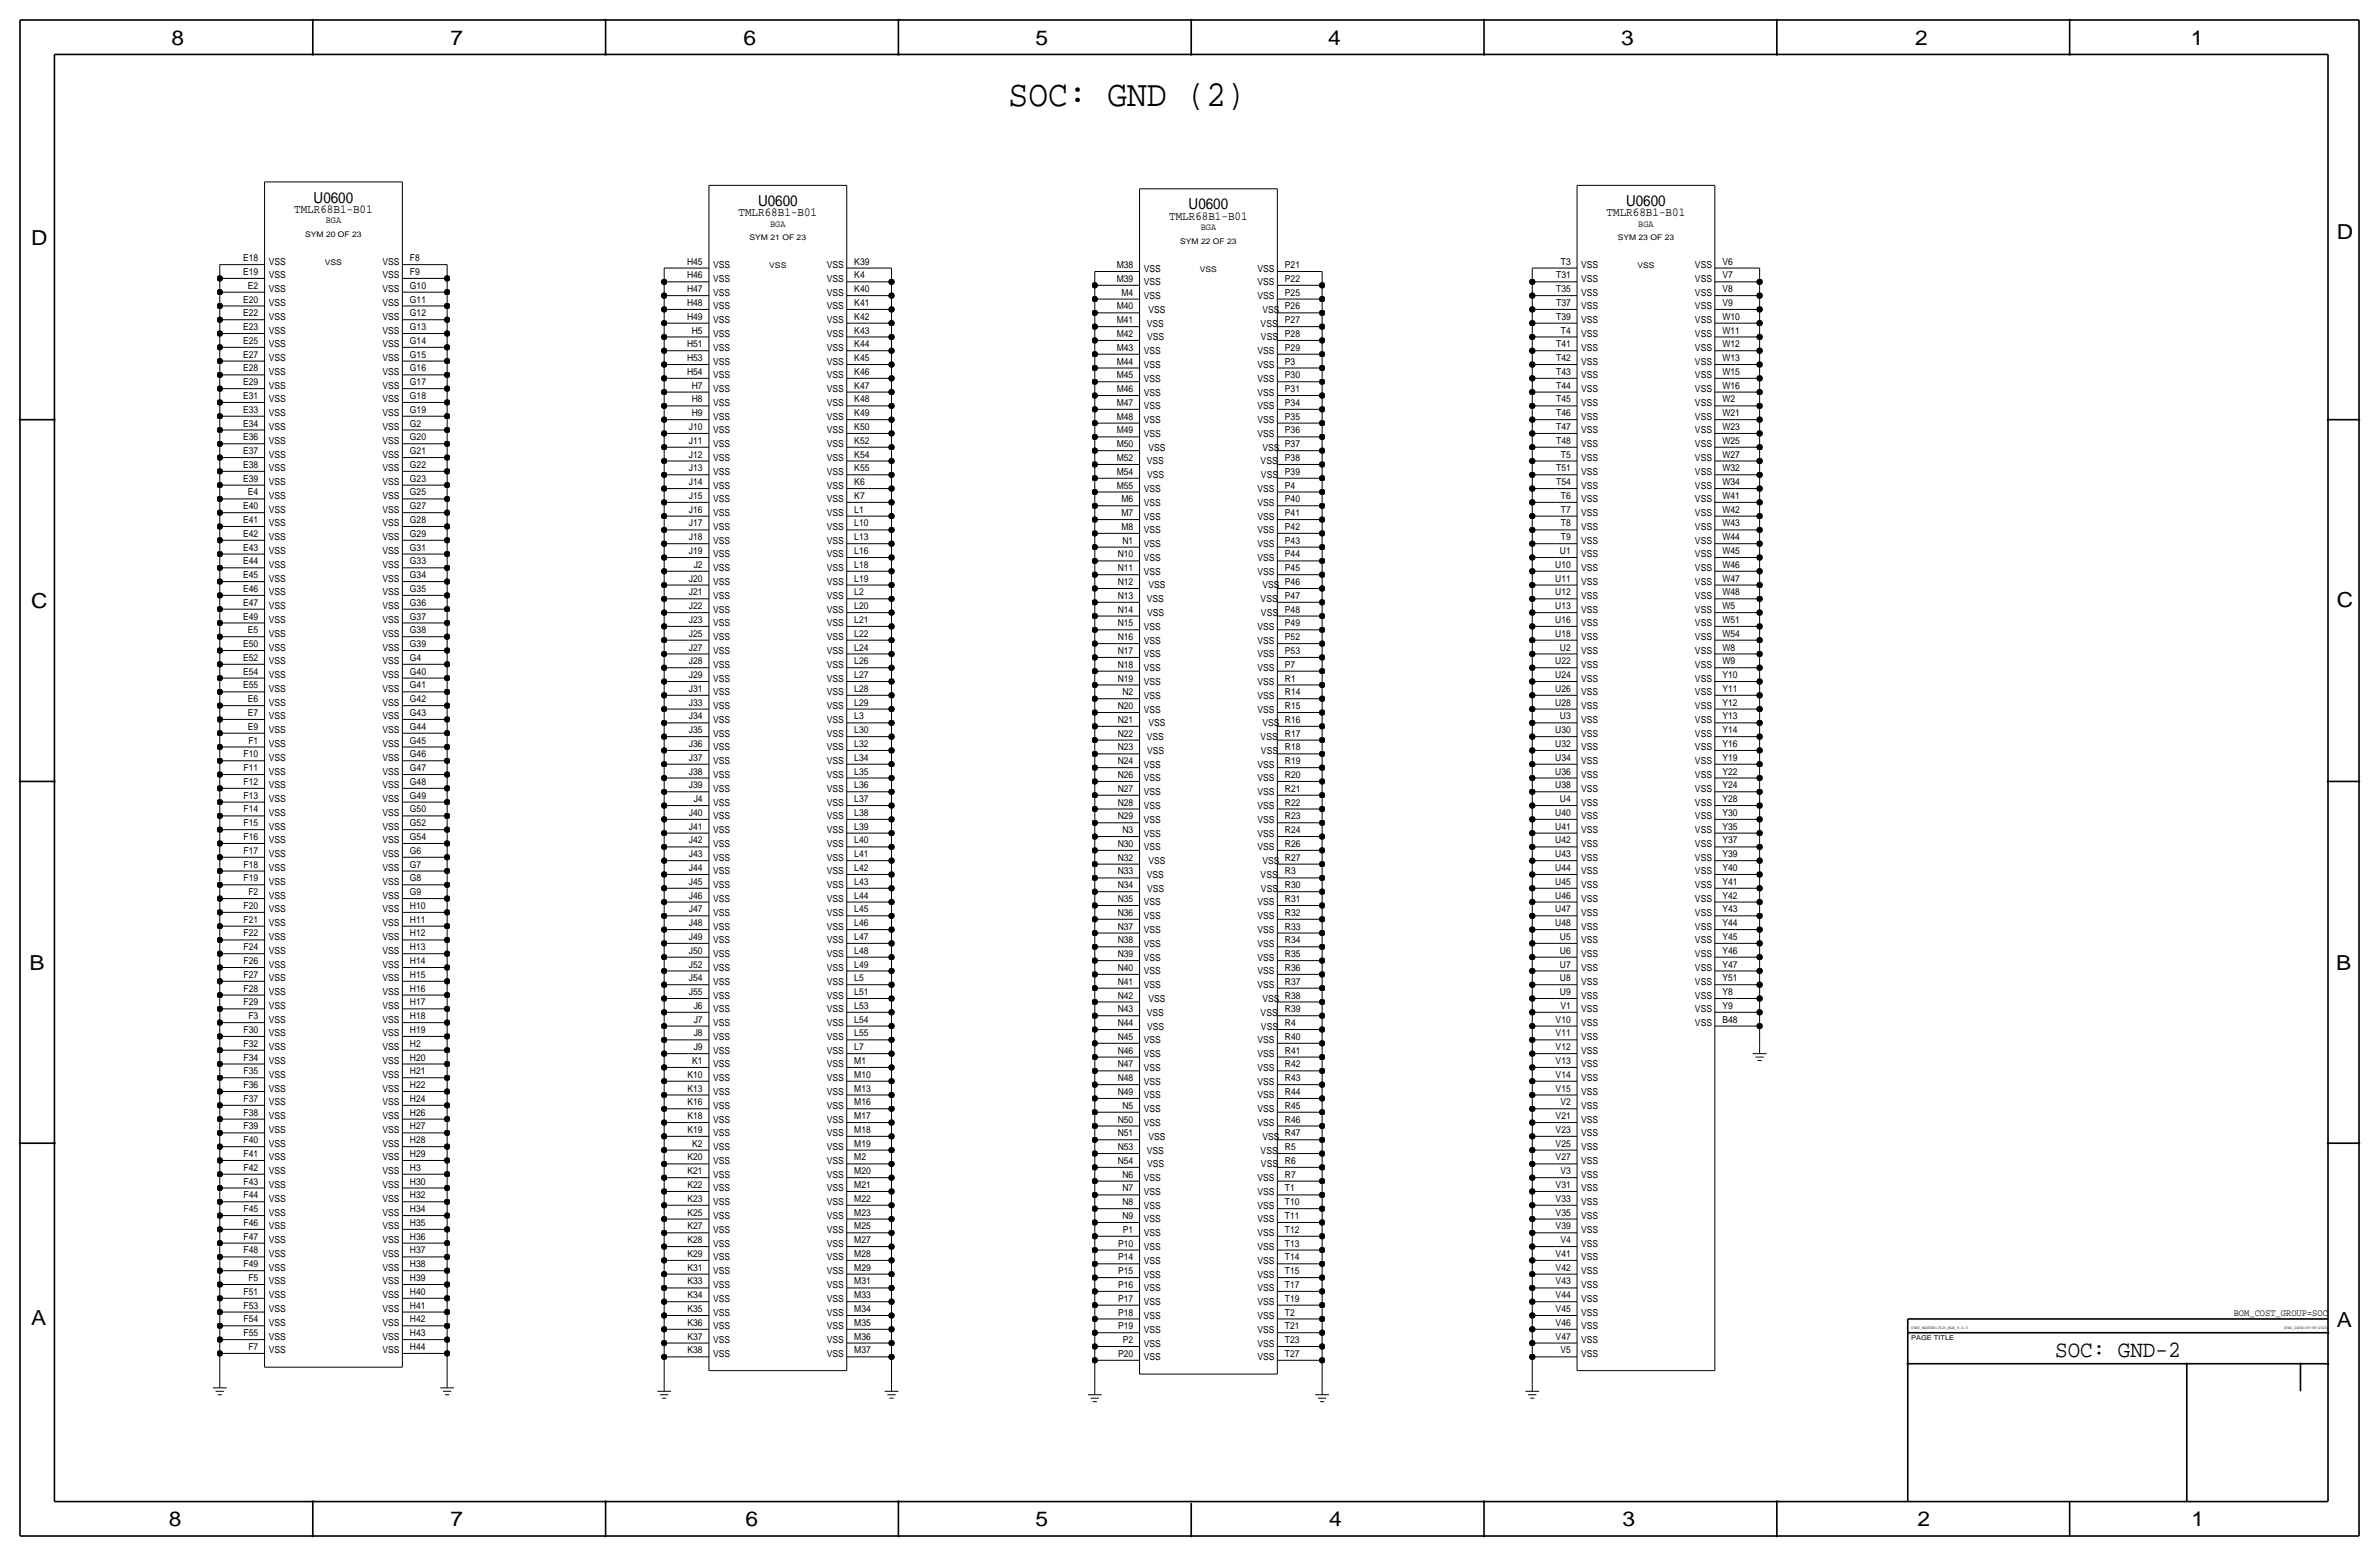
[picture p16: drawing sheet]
<svg xmlns="http://www.w3.org/2000/svg" width="877mm" height="574mm" viewBox="0 0 877 574" stroke-linecap="round" stroke-linejoin="round" font-family="sans-serif">
<defs><g id="words">
<text font-size="13.6" x="371.9" y="39.1">SOC: GND (2)</text>
<text font-size="8.6" x="757.7" y="500.1">SOC: GND-2</text>
<g font-size="7.6">
<text x="63.2" y="16.5">8</text>
<text x="166.1" y="16.5">7</text>
<text x="274.1" y="16.5">6</text>
<text x="381.8" y="16.5">5</text>
<text x="489.7" y="16.5">4</text>
<text x="597.7" y="16.5">3</text>
<text x="706.1" y="16.5">2</text>
<text x="807.7" y="16.5">1</text>
<text x="861.6" y="88.1">D</text>
<text x="11.4" y="90.4">D</text>
<text x="11.4" y="224.3">C</text>
<text x="861.6" y="223.8">C</text>
<text x="10.9" y="357.6">B</text>
<text x="861.3" y="357.4">B</text>
<text x="11.4" y="488.4">A</text>
<text x="861.6" y="489.2">A</text>
<text x="62.2" y="562.6">8</text>
<text x="166.1" y="562.6">7</text>
<text x="274.8" y="562.6">6</text>
<text x="381.8" y="562.6">5</text>
<text x="490" y="562.6">4</text>
<text x="598.2" y="562.6">3</text>
<text x="706.9" y="562.6">2</text>
<text x="808" y="562.6">1</text>
</g>
<g font-size="5.6">
<text x="115.6" y="74.7">U0600</text>
<text x="279.5" y="75.9">U0600</text>
<text x="438.2" y="77.2">U0600</text>
<text x="599.5" y="75.9">U0600</text>
</g>
<g font-size="4.5">
<text x="108.5" y="78.5">TMLR68B1-B01</text>
<text x="272.3" y="79.8">TMLR68B1-B01</text>
<text x="431" y="81">TMLR68B1-B01</text>
<text x="592.3" y="79.8">TMLR68B1-B01</text>
</g>
<text font-size="3.6" x="823.5" y="484.9">BOM_COST_GROUP=SOC</text>
<g font-size="3.5">
<text x="120.1" y="82.3">BGA</text>
<text x="283.9" y="83.6">BGA</text>
<text x="604" y="83.6">BGA</text>
<text x="442.7" y="84.8">BGA</text>
<text x="89.6" y="101.3">E19</text>
<text x="89.6" y="96.3">E18</text>
<text x="99.1" y="97.5">VSS</text>
<text x="141" y="97.5">VSS</text>
<text x="151.1" y="101.3">F9</text>
<text x="151.1" y="96.3">F8</text>
<text x="253.3" y="97.5">H45</text>
<text x="262.9" y="98.8">VSS</text>
<text x="304.8" y="98.8">VSS</text>
<text x="315" y="97.5">K39</text>
<text x="411.7" y="98.8">M38</text>
<text x="421.6" y="100.1">VSS</text>
<text x="463.6" y="100.1">VSS</text>
<text x="473.7" y="98.8">P21</text>
<text x="575.4" y="97.5">T3</text>
<text x="582.9" y="98.8">VSS</text>
<text x="624.9" y="98.8">VSS</text>
<text x="635" y="97.5">V6</text>
<text x="91.4" y="106.4">E2</text>
<text x="99.1" y="102.6">VSS</text>
<text x="99.1" y="107.7">VSS</text>
<text x="141" y="107.7">VSS</text>
<text x="141" y="102.6">VSS</text>
<text x="151.1" y="106.4">G10</text>
<text x="253.3" y="107.7">H47</text>
<text x="253.3" y="102.6">H46</text>
<text x="262.9" y="103.9">VSS</text>
<text x="304.8" y="103.9">VSS</text>
<text x="315" y="107.7">K40</text>
<text x="315" y="102.6">K4</text>
<text x="411.7" y="103.9">M39</text>
<text x="421.6" y="105.2">VSS</text>
<text x="463.6" y="105.2">VSS</text>
<text x="473.7" y="103.9">P22</text>
<text x="573.7" y="107.7">T35</text>
<text x="573.7" y="102.6">T31</text>
<text x="582.9" y="103.9">VSS</text>
<text x="624.9" y="103.9">VSS</text>
<text x="635" y="107.7">V8</text>
<text x="635" y="102.6">V7</text>
<text x="89.6" y="111.5">E20</text>
<text x="99.1" y="112.8">VSS</text>
<text x="141" y="112.8">VSS</text>
<text x="151.1" y="111.5">G11</text>
<text x="253.3" y="112.8">H48</text>
<text x="262.9" y="109">VSS</text>
<text x="304.8" y="109">VSS</text>
<text x="315" y="112.8">K41</text>
<text x="413.5" y="109">M4</text>
<text x="421.6" y="110.2">VSS</text>
<text x="463.6" y="110.2">VSS</text>
<text x="473.7" y="109">P25</text>
<text x="573.7" y="112.8">T37</text>
<text x="582.9" y="109">VSS</text>
<text x="624.9" y="109">VSS</text>
<text x="635" y="112.8">V9</text>
<text x="89.6" y="116.6">E22</text>
<text x="99.1" y="117.9">VSS</text>
<text x="141" y="117.9">VSS</text>
<text x="151.1" y="116.6">G12</text>
<text x="253.3" y="117.9">H49</text>
<text x="262.9" y="114">VSS</text>
<text x="262.9" y="119.1">VSS</text>
<text x="304.8" y="119.1">VSS</text>
<text x="304.8" y="114">VSS</text>
<text x="315" y="117.9">K42</text>
<text x="411.7" y="119.1">M41</text>
<text x="411.7" y="114">M40</text>
<text x="423.4" y="115.3">VSS</text>
<text x="465.4" y="115.3">VSS</text>
<text x="473.7" y="119.1">P27</text>
<text x="473.7" y="114">P26</text>
<text x="573.7" y="117.9">T39</text>
<text x="582.9" y="114">VSS</text>
<text x="582.9" y="119.1">VSS</text>
<text x="624.9" y="119.1">VSS</text>
<text x="624.9" y="114">VSS</text>
<text x="635" y="117.9">W10</text>
<text x="89.6" y="121.7">E23</text>
<text x="99.1" y="122.9">VSS</text>
<text x="141" y="122.9">VSS</text>
<text x="151.1" y="121.7">G13</text>
<text x="255.1" y="122.9">H5</text>
<text x="262.9" y="124.2">VSS</text>
<text x="304.8" y="124.2">VSS</text>
<text x="315" y="122.9">K43</text>
<text x="411.7" y="124.2">M42</text>
<text x="422.8" y="120.4">VSS</text>
<text x="422.9" y="125.5">VSS</text>
<text x="464.8" y="120.4">VSS</text>
<text x="464.9" y="125.5">VSS</text>
<text x="473.7" y="124.2">P28</text>
<text x="575.4" y="122.9">T4</text>
<text x="582.9" y="124.2">VSS</text>
<text x="624.9" y="124.2">VSS</text>
<text x="635" y="122.9">W11</text>
<text x="89.6" y="131.8">E27</text>
<text x="89.6" y="126.7">E25</text>
<text x="99.1" y="128">VSS</text>
<text x="141" y="128">VSS</text>
<text x="151.1" y="131.8">G15</text>
<text x="151.1" y="126.7">G14</text>
<text x="253.3" y="128">H51</text>
<text x="262.9" y="129.3">VSS</text>
<text x="304.8" y="129.3">VSS</text>
<text x="315" y="128">K44</text>
<text x="411.7" y="129.3">M43</text>
<text x="421.6" y="130.6">VSS</text>
<text x="463.6" y="130.6">VSS</text>
<text x="473.7" y="129.3">P29</text>
<text x="573.7" y="128">T41</text>
<text x="582.9" y="129.3">VSS</text>
<text x="624.9" y="129.3">VSS</text>
<text x="635" y="128">W12</text>
<text x="89.6" y="136.9">E28</text>
<text x="99.1" y="133.1">VSS</text>
<text x="141" y="133.1">VSS</text>
<text x="151.1" y="136.9">G16</text>
<text x="253.3" y="133.1">H53</text>
<text x="262.9" y="134.4">VSS</text>
<text x="304.8" y="134.4">VSS</text>
<text x="315" y="133.1">K45</text>
<text x="411.7" y="134.4">M44</text>
<text x="421.6" y="135.6">VSS</text>
<text x="463.6" y="135.6">VSS</text>
<text x="473.7" y="134.4">P3</text>
<text x="573.7" y="133.1">T42</text>
<text x="582.9" y="134.4">VSS</text>
<text x="624.9" y="134.4">VSS</text>
<text x="635" y="133.1">W13</text>
<text x="89.6" y="142">E29</text>
<text x="99.1" y="138.2">VSS</text>
<text x="99.1" y="143.3">VSS</text>
<text x="141" y="143.3">VSS</text>
<text x="141" y="138.2">VSS</text>
<text x="151.1" y="142">G17</text>
<text x="253.3" y="138.2">H54</text>
<text x="255.1" y="143.3">H7</text>
<text x="262.9" y="139.4">VSS</text>
<text x="304.8" y="139.4">VSS</text>
<text x="315" y="143.3">K47</text>
<text x="315" y="138.2">K46</text>
<text x="411.7" y="139.4">M45</text>
<text x="421.6" y="140.7">VSS</text>
<text x="463.6" y="140.7">VSS</text>
<text x="473.7" y="139.4">P30</text>
<text x="573.7" y="143.3">T44</text>
<text x="573.7" y="138.2">T43</text>
<text x="582.9" y="139.4">VSS</text>
<text x="624.9" y="139.4">VSS</text>
<text x="635" y="143.3">W16</text>
<text x="635" y="138.2">W15</text>
<text x="89.6" y="147.1">E31</text>
<text x="99.1" y="148.3">VSS</text>
<text x="141" y="148.3">VSS</text>
<text x="151.1" y="147.1">G18</text>
<text x="255.1" y="148.3">H8</text>
<text x="262.9" y="144.5">VSS</text>
<text x="262.9" y="149.6">VSS</text>
<text x="304.8" y="144.5">VSS</text>
<text x="304.8" y="149.6">VSS</text>
<text x="315" y="148.3">K48</text>
<text x="411.7" y="149.6">M47</text>
<text x="411.7" y="144.5">M46</text>
<text x="421.6" y="145.8">VSS</text>
<text x="463.6" y="145.8">VSS</text>
<text x="473.7" y="149.6">P34</text>
<text x="473.7" y="144.5">P31</text>
<text x="573.7" y="148.3">T45</text>
<text x="582.9" y="144.5">VSS</text>
<text x="582.9" y="149.6">VSS</text>
<text x="624.9" y="144.5">VSS</text>
<text x="624.9" y="149.6">VSS</text>
<text x="635" y="148.3">W2</text>
<text x="89.6" y="152.1">E33</text>
<text x="99.1" y="153.4">VSS</text>
<text x="141" y="153.4">VSS</text>
<text x="151.1" y="152.1">G19</text>
<text x="255.1" y="153.4">H9</text>
<text x="262.9" y="154.7">VSS</text>
<text x="304.8" y="154.7">VSS</text>
<text x="315" y="153.4">K49</text>
<text x="411.7" y="154.7">M48</text>
<text x="421.6" y="150.9">VSS</text>
<text x="421.6" y="156">VSS</text>
<text x="463.6" y="156">VSS</text>
<text x="463.6" y="150.9">VSS</text>
<text x="473.7" y="154.7">P35</text>
<text x="573.7" y="153.4">T46</text>
<text x="582.9" y="154.7">VSS</text>
<text x="624.9" y="154.7">VSS</text>
<text x="635" y="153.4">W21</text>
<text x="89.6" y="157.2">E34</text>
<text x="99.1" y="158.5">VSS</text>
<text x="141" y="158.5">VSS</text>
<text x="151.1" y="157.2">G2</text>
<text x="254" y="158.5">J10</text>
<text x="262.9" y="159.8">VSS</text>
<text x="304.8" y="159.8">VSS</text>
<text x="315" y="158.5">K50</text>
<text x="411.7" y="159.8">M49</text>
<text x="421.6" y="161">VSS</text>
<text x="463.6" y="161">VSS</text>
<text x="473.7" y="159.8">P36</text>
<text x="573.7" y="158.5">T47</text>
<text x="582.9" y="159.8">VSS</text>
<text x="624.9" y="159.8">VSS</text>
<text x="635" y="158.5">W23</text>
<text x="89.6" y="167.4">E37</text>
<text x="89.6" y="162.3">E36</text>
<text x="99.1" y="163.6">VSS</text>
<text x="141" y="163.6">VSS</text>
<text x="151.1" y="167.4">G21</text>
<text x="151.1" y="162.3">G20</text>
<text x="254" y="163.6">J11</text>
<text x="262.9" y="164.8">VSS</text>
<text x="304.8" y="164.8">VSS</text>
<text x="315" y="163.6">K52</text>
<text x="411.7" y="164.8">M50</text>
<text x="423.4" y="166.1">VSS</text>
<text x="465.4" y="166.1">VSS</text>
<text x="473.7" y="164.8">P37</text>
<text x="573.7" y="163.6">T48</text>
<text x="582.9" y="164.8">VSS</text>
<text x="624.9" y="164.8">VSS</text>
<text x="635" y="163.6">W25</text>
<text x="89.6" y="172.5">E38</text>
<text x="99.1" y="168.7">VSS</text>
<text x="99.1" y="173.7">VSS</text>
<text x="141" y="168.7">VSS</text>
<text x="141" y="173.7">VSS</text>
<text x="151.1" y="172.5">G22</text>
<text x="254" y="173.7">J13</text>
<text x="254" y="168.7">J12</text>
<text x="262.9" y="169.9">VSS</text>
<text x="304.8" y="169.9">VSS</text>
<text x="315" y="173.7">K55</text>
<text x="315" y="168.7">K54</text>
<text x="411.7" y="169.9">M52</text>
<text x="422.8" y="171.2">VSS</text>
<text x="464.8" y="171.2">VSS</text>
<text x="473.7" y="169.9">P38</text>
<text x="573.7" y="173.7">T51</text>
<text x="575.4" y="168.7">T5</text>
<text x="582.9" y="169.9">VSS</text>
<text x="624.9" y="169.9">VSS</text>
<text x="635" y="173.7">W32</text>
<text x="635" y="168.7">W27</text>
<text x="89.6" y="177.5">E39</text>
<text x="99.1" y="178.8">VSS</text>
<text x="141" y="178.8">VSS</text>
<text x="151.1" y="177.5">G23</text>
<text x="254" y="178.8">J14</text>
<text x="262.9" y="175">VSS</text>
<text x="304.8" y="175">VSS</text>
<text x="315" y="178.8">K6</text>
<text x="411.7" y="175">M54</text>
<text x="422.9" y="176.3">VSS</text>
<text x="464.9" y="176.3">VSS</text>
<text x="473.7" y="175">P39</text>
<text x="573.7" y="178.8">T54</text>
<text x="582.9" y="175">VSS</text>
<text x="624.9" y="175">VSS</text>
<text x="635" y="178.8">W34</text>
<text x="91.4" y="182.6">E4</text>
<text x="99.1" y="183.9">VSS</text>
<text x="141" y="183.9">VSS</text>
<text x="151.1" y="182.6">G25</text>
<text x="254" y="183.9">J15</text>
<text x="262.9" y="185.2">VSS</text>
<text x="262.9" y="180.1">VSS</text>
<text x="304.8" y="180.1">VSS</text>
<text x="304.8" y="185.2">VSS</text>
<text x="315" y="183.9">K7</text>
<text x="411.7" y="180.1">M55</text>
<text x="413.5" y="185.2">M6</text>
<text x="421.6" y="181.4">VSS</text>
<text x="463.6" y="181.4">VSS</text>
<text x="473.7" y="185.2">P40</text>
<text x="473.7" y="180.1">P4</text>
<text x="575.4" y="183.9">T6</text>
<text x="582.9" y="185.2">VSS</text>
<text x="582.9" y="180.1">VSS</text>
<text x="624.9" y="180.1">VSS</text>
<text x="624.9" y="185.2">VSS</text>
<text x="635" y="183.9">W41</text>
<text x="89.6" y="187.7">E40</text>
<text x="99.1" y="189">VSS</text>
<text x="141" y="189">VSS</text>
<text x="151.1" y="187.7">G27</text>
<text x="254" y="189">J16</text>
<text x="262.9" y="190.2">VSS</text>
<text x="304.8" y="190.2">VSS</text>
<text x="315" y="189">L1</text>
<text x="413.5" y="190.2">M7</text>
<text x="421.6" y="191.5">VSS</text>
<text x="421.6" y="186.4">VSS</text>
<text x="463.6" y="186.4">VSS</text>
<text x="463.6" y="191.5">VSS</text>
<text x="473.7" y="190.2">P41</text>
<text x="575.4" y="189">T7</text>
<text x="582.9" y="190.2">VSS</text>
<text x="624.9" y="190.2">VSS</text>
<text x="635" y="189">W42</text>
<text x="89.6" y="197.9">E42</text>
<text x="89.6" y="192.8">E41</text>
<text x="99.1" y="194.1">VSS</text>
<text x="141" y="194.1">VSS</text>
<text x="151.1" y="197.9">G29</text>
<text x="151.1" y="192.8">G28</text>
<text x="254" y="194.1">J17</text>
<text x="262.9" y="195.3">VSS</text>
<text x="304.8" y="195.3">VSS</text>
<text x="315" y="194.1">L10</text>
<text x="413.5" y="195.3">M8</text>
<text x="421.6" y="196.6">VSS</text>
<text x="463.6" y="196.6">VSS</text>
<text x="473.7" y="195.3">P42</text>
<text x="575.4" y="194.1">T8</text>
<text x="582.9" y="195.3">VSS</text>
<text x="624.9" y="195.3">VSS</text>
<text x="635" y="194.1">W43</text>
<text x="89.6" y="202.9">E43</text>
<text x="99.1" y="199.1">VSS</text>
<text x="141" y="199.1">VSS</text>
<text x="151.1" y="202.9">G31</text>
<text x="254" y="199.1">J18</text>
<text x="262.9" y="200.4">VSS</text>
<text x="304.8" y="200.4">VSS</text>
<text x="315" y="199.1">L13</text>
<text x="413.8" y="200.4">N1</text>
<text x="421.6" y="201.7">VSS</text>
<text x="463.6" y="201.7">VSS</text>
<text x="473.7" y="200.4">P43</text>
<text x="575.4" y="199.1">T9</text>
<text x="582.9" y="200.4">VSS</text>
<text x="624.9" y="200.4">VSS</text>
<text x="635" y="199.1">W44</text>
<text x="89.6" y="208">E44</text>
<text x="99.1" y="209.3">VSS</text>
<text x="99.1" y="204.2">VSS</text>
<text x="141" y="209.3">VSS</text>
<text x="141" y="204.2">VSS</text>
<text x="151.1" y="208">G33</text>
<text x="254" y="204.2">J19</text>
<text x="255.8" y="209.3">J2</text>
<text x="262.9" y="205.5">VSS</text>
<text x="304.8" y="205.5">VSS</text>
<text x="315" y="209.3">L18</text>
<text x="315" y="204.2">L16</text>
<text x="412" y="205.5">N10</text>
<text x="421.6" y="206.8">VSS</text>
<text x="463.6" y="206.8">VSS</text>
<text x="473.7" y="205.5">P44</text>
<text x="573.3" y="209.3">U10</text>
<text x="575.1" y="204.2">U1</text>
<text x="582.9" y="205.5">VSS</text>
<text x="624.9" y="205.5">VSS</text>
<text x="635" y="209.3">W46</text>
<text x="635" y="204.2">W45</text>
<text x="89.6" y="213.1">E45</text>
<text x="99.1" y="214.4">VSS</text>
<text x="141" y="214.4">VSS</text>
<text x="151.1" y="213.1">G34</text>
<text x="254" y="214.4">J20</text>
<text x="262.9" y="215.6">VSS</text>
<text x="262.9" y="210.6">VSS</text>
<text x="304.8" y="215.6">VSS</text>
<text x="304.8" y="210.6">VSS</text>
<text x="315" y="214.4">L19</text>
<text x="412" y="215.6">N12</text>
<text x="412" y="210.6">N11</text>
<text x="421.6" y="211.8">VSS</text>
<text x="463.6" y="211.8">VSS</text>
<text x="473.7" y="215.6">P46</text>
<text x="473.7" y="210.6">P45</text>
<text x="573.3" y="214.4">U11</text>
<text x="582.9" y="215.6">VSS</text>
<text x="582.9" y="210.6">VSS</text>
<text x="624.9" y="215.6">VSS</text>
<text x="624.9" y="210.6">VSS</text>
<text x="635" y="214.4">W47</text>
<text x="89.6" y="218.2">E46</text>
<text x="99.1" y="219.5">VSS</text>
<text x="141" y="219.5">VSS</text>
<text x="151.1" y="218.2">G35</text>
<text x="254" y="219.5">J21</text>
<text x="262.9" y="220.7">VSS</text>
<text x="304.8" y="220.7">VSS</text>
<text x="315" y="219.5">L2</text>
<text x="412" y="220.7">N13</text>
<text x="422.8" y="222">VSS</text>
<text x="423.4" y="216.9">VSS</text>
<text x="464.8" y="222">VSS</text>
<text x="465.4" y="216.9">VSS</text>
<text x="473.7" y="220.7">P47</text>
<text x="573.3" y="219.5">U12</text>
<text x="582.9" y="220.7">VSS</text>
<text x="624.9" y="220.7">VSS</text>
<text x="635" y="219.5">W48</text>
<text x="89.6" y="223.3">E47</text>
<text x="99.1" y="224.5">VSS</text>
<text x="141" y="224.5">VSS</text>
<text x="151.1" y="223.3">G36</text>
<text x="254" y="224.5">J22</text>
<text x="262.9" y="225.8">VSS</text>
<text x="304.8" y="225.8">VSS</text>
<text x="315" y="224.5">L20</text>
<text x="412" y="225.8">N14</text>
<text x="422.9" y="227.1">VSS</text>
<text x="464.9" y="227.1">VSS</text>
<text x="473.7" y="225.8">P48</text>
<text x="573.3" y="224.5">U13</text>
<text x="582.9" y="225.8">VSS</text>
<text x="624.9" y="225.8">VSS</text>
<text x="635" y="224.5">W5</text>
<text x="89.6" y="228.3">E49</text>
<text x="91.4" y="233.4">E5</text>
<text x="99.1" y="229.6">VSS</text>
<text x="141" y="229.6">VSS</text>
<text x="151.1" y="233.4">G38</text>
<text x="151.1" y="228.3">G37</text>
<text x="254" y="229.6">J23</text>
<text x="262.9" y="230.9">VSS</text>
<text x="304.8" y="230.9">VSS</text>
<text x="315" y="229.6">L21</text>
<text x="412" y="230.9">N15</text>
<text x="421.6" y="232.2">VSS</text>
<text x="463.6" y="232.2">VSS</text>
<text x="473.7" y="230.9">P49</text>
<text x="573.3" y="229.6">U16</text>
<text x="582.9" y="230.9">VSS</text>
<text x="624.9" y="230.9">VSS</text>
<text x="635" y="229.6">W51</text>
<text x="89.6" y="238.5">E50</text>
<text x="99.1" y="239.8">VSS</text>
<text x="99.1" y="234.7">VSS</text>
<text x="141" y="239.8">VSS</text>
<text x="141" y="234.7">VSS</text>
<text x="151.1" y="238.5">G39</text>
<text x="254" y="239.8">J27</text>
<text x="254" y="234.7">J25</text>
<text x="262.9" y="236">VSS</text>
<text x="304.8" y="236">VSS</text>
<text x="315" y="239.8">L24</text>
<text x="315" y="234.7">L22</text>
<text x="412" y="236">N16</text>
<text x="421.6" y="237.2">VSS</text>
<text x="463.6" y="237.2">VSS</text>
<text x="473.7" y="236">P52</text>
<text x="573.3" y="234.7">U18</text>
<text x="575.1" y="239.8">U2</text>
<text x="582.9" y="236">VSS</text>
<text x="624.9" y="236">VSS</text>
<text x="635" y="239.8">W8</text>
<text x="635" y="234.7">W54</text>
<text x="89.6" y="243.6">E52</text>
<text x="99.1" y="244.9">VSS</text>
<text x="141" y="244.9">VSS</text>
<text x="151.1" y="243.6">G4</text>
<text x="254" y="244.9">J28</text>
<text x="262.9" y="241">VSS</text>
<text x="304.8" y="241">VSS</text>
<text x="315" y="244.9">L26</text>
<text x="412" y="241">N17</text>
<text x="421.6" y="242.3">VSS</text>
<text x="463.6" y="242.3">VSS</text>
<text x="473.7" y="241">P53</text>
<text x="573.3" y="244.9">U22</text>
<text x="582.9" y="241">VSS</text>
<text x="624.9" y="241">VSS</text>
<text x="635" y="244.9">W9</text>
<text x="89.6" y="248.7">E54</text>
<text x="99.1" y="249.9">VSS</text>
<text x="141" y="249.9">VSS</text>
<text x="151.1" y="248.7">G40</text>
<text x="254" y="249.9">J29</text>
<text x="262.9" y="246.1">VSS</text>
<text x="262.9" y="251.2">VSS</text>
<text x="304.8" y="246.1">VSS</text>
<text x="304.8" y="251.2">VSS</text>
<text x="315" y="249.9">L27</text>
<text x="412" y="251.2">N19</text>
<text x="412" y="246.1">N18</text>
<text x="421.6" y="247.4">VSS</text>
<text x="463.6" y="247.4">VSS</text>
<text x="473.7" y="251.2">R1</text>
<text x="473.7" y="246.1">P7</text>
<text x="573.3" y="249.9">U24</text>
<text x="582.9" y="251.2">VSS</text>
<text x="582.9" y="246.1">VSS</text>
<text x="624.9" y="246.1">VSS</text>
<text x="624.9" y="251.2">VSS</text>
<text x="635" y="249.9">Y10</text>
<text x="89.6" y="253.7">E55</text>
<text x="99.1" y="255">VSS</text>
<text x="141" y="255">VSS</text>
<text x="151.1" y="253.7">G41</text>
<text x="254" y="255">J31</text>
<text x="262.9" y="256.3">VSS</text>
<text x="304.8" y="256.3">VSS</text>
<text x="315" y="255">L28</text>
<text x="413.8" y="256.3">N2</text>
<text x="421.6" y="257.6">VSS</text>
<text x="421.6" y="252.5">VSS</text>
<text x="463.6" y="252.5">VSS</text>
<text x="463.6" y="257.6">VSS</text>
<text x="473.7" y="256.3">R14</text>
<text x="573.3" y="255">U26</text>
<text x="582.9" y="256.3">VSS</text>
<text x="624.9" y="256.3">VSS</text>
<text x="635" y="255">Y11</text>
<text x="91.4" y="263.9">E7</text>
<text x="91.4" y="258.8">E6</text>
<text x="99.1" y="260.1">VSS</text>
<text x="141" y="260.1">VSS</text>
<text x="151.1" y="263.9">G43</text>
<text x="151.1" y="258.8">G42</text>
<text x="254" y="260.1">J33</text>
<text x="262.9" y="261.4">VSS</text>
<text x="304.8" y="261.4">VSS</text>
<text x="315" y="260.1">L29</text>
<text x="412" y="261.4">N20</text>
<text x="421.6" y="262.6">VSS</text>
<text x="463.6" y="262.6">VSS</text>
<text x="473.7" y="261.4">R15</text>
<text x="573.3" y="260.1">U28</text>
<text x="582.9" y="261.4">VSS</text>
<text x="624.9" y="261.4">VSS</text>
<text x="635" y="260.1">Y12</text>
<text x="91.4" y="269">E9</text>
<text x="99.1" y="265.2">VSS</text>
<text x="141" y="265.2">VSS</text>
<text x="151.1" y="269">G44</text>
<text x="254" y="265.2">J34</text>
<text x="262.9" y="266.4">VSS</text>
<text x="304.8" y="266.4">VSS</text>
<text x="315" y="265.2">L3</text>
<text x="412" y="266.4">N21</text>
<text x="423.4" y="267.7">VSS</text>
<text x="465.4" y="267.7">VSS</text>
<text x="473.7" y="266.4">R16</text>
<text x="575.1" y="265.2">U3</text>
<text x="582.9" y="266.4">VSS</text>
<text x="624.9" y="266.4">VSS</text>
<text x="635" y="265.2">Y13</text>
<text x="91.6" y="274.1">F1</text>
<text x="99.1" y="270.3">VSS</text>
<text x="99.1" y="275.3">VSS</text>
<text x="141" y="270.3">VSS</text>
<text x="141" y="275.3">VSS</text>
<text x="151.1" y="274.1">G45</text>
<text x="254" y="275.3">J36</text>
<text x="254" y="270.3">J35</text>
<text x="262.9" y="271.5">VSS</text>
<text x="304.8" y="271.5">VSS</text>
<text x="315" y="275.3">L32</text>
<text x="315" y="270.3">L30</text>
<text x="412" y="271.5">N22</text>
<text x="422.8" y="272.8">VSS</text>
<text x="464.8" y="272.8">VSS</text>
<text x="473.7" y="271.5">R17</text>
<text x="573.3" y="275.3">U32</text>
<text x="573.3" y="270.3">U30</text>
<text x="582.9" y="271.5">VSS</text>
<text x="624.9" y="271.5">VSS</text>
<text x="635" y="275.3">Y16</text>
<text x="635" y="270.3">Y14</text>
<text x="89.8" y="279.1">F10</text>
<text x="99.1" y="280.4">VSS</text>
<text x="141" y="280.4">VSS</text>
<text x="151.1" y="279.1">G46</text>
<text x="254" y="280.4">J37</text>
<text x="262.9" y="276.6">VSS</text>
<text x="262.9" y="281.7">VSS</text>
<text x="304.8" y="276.6">VSS</text>
<text x="304.8" y="281.7">VSS</text>
<text x="315" y="280.4">L34</text>
<text x="412" y="281.7">N24</text>
<text x="412" y="276.6">N23</text>
<text x="422.9" y="277.9">VSS</text>
<text x="464.9" y="277.9">VSS</text>
<text x="473.7" y="281.7">R19</text>
<text x="473.7" y="276.6">R18</text>
<text x="573.3" y="280.4">U34</text>
<text x="582.9" y="276.6">VSS</text>
<text x="582.9" y="281.7">VSS</text>
<text x="624.9" y="276.6">VSS</text>
<text x="624.9" y="281.7">VSS</text>
<text x="635" y="280.4">Y19</text>
<text x="89.8" y="284.2">F11</text>
<text x="99.1" y="285.5">VSS</text>
<text x="141" y="285.5">VSS</text>
<text x="151.1" y="284.2">G47</text>
<text x="254" y="285.5">J38</text>
<text x="262.9" y="286.8">VSS</text>
<text x="304.8" y="286.8">VSS</text>
<text x="315" y="285.5">L35</text>
<text x="412" y="286.8">N26</text>
<text x="421.6" y="283">VSS</text>
<text x="463.6" y="283">VSS</text>
<text x="473.7" y="286.8">R20</text>
<text x="573.3" y="285.5">U36</text>
<text x="582.9" y="286.8">VSS</text>
<text x="624.9" y="286.8">VSS</text>
<text x="635" y="285.5">Y22</text>
<text x="89.8" y="289.3">F12</text>
<text x="99.1" y="290.6">VSS</text>
<text x="141" y="290.6">VSS</text>
<text x="151.1" y="289.3">G48</text>
<text x="254" y="290.6">J39</text>
<text x="262.9" y="291.8">VSS</text>
<text x="304.8" y="291.8">VSS</text>
<text x="315" y="290.6">L36</text>
<text x="412" y="291.8">N27</text>
<text x="421.6" y="293.1">VSS</text>
<text x="421.6" y="288">VSS</text>
<text x="463.6" y="288">VSS</text>
<text x="463.6" y="293.1">VSS</text>
<text x="473.7" y="291.8">R21</text>
<text x="573.3" y="290.6">U38</text>
<text x="582.9" y="291.8">VSS</text>
<text x="624.9" y="291.8">VSS</text>
<text x="635" y="290.6">Y24</text>
<text x="89.8" y="299.5">F14</text>
<text x="89.8" y="294.4">F13</text>
<text x="99.1" y="295.7">VSS</text>
<text x="141" y="295.7">VSS</text>
<text x="151.1" y="299.5">G50</text>
<text x="151.1" y="294.4">G49</text>
<text x="255.8" y="295.7">J4</text>
<text x="262.9" y="296.9">VSS</text>
<text x="304.8" y="296.9">VSS</text>
<text x="315" y="295.7">L37</text>
<text x="412" y="296.9">N28</text>
<text x="421.6" y="298.2">VSS</text>
<text x="463.6" y="298.2">VSS</text>
<text x="473.7" y="296.9">R22</text>
<text x="575.1" y="295.7">U4</text>
<text x="582.9" y="296.9">VSS</text>
<text x="624.9" y="296.9">VSS</text>
<text x="635" y="295.7">Y28</text>
<text x="89.8" y="304.5">F15</text>
<text x="99.1" y="300.7">VSS</text>
<text x="99.1" y="305.8">VSS</text>
<text x="141" y="300.7">VSS</text>
<text x="141" y="305.8">VSS</text>
<text x="151.1" y="304.5">G52</text>
<text x="254" y="305.8">J41</text>
<text x="254" y="300.7">J40</text>
<text x="262.9" y="302">VSS</text>
<text x="304.8" y="302">VSS</text>
<text x="315" y="305.8">L39</text>
<text x="315" y="300.7">L38</text>
<text x="412" y="302">N29</text>
<text x="421.6" y="303.3">VSS</text>
<text x="463.6" y="303.3">VSS</text>
<text x="473.7" y="302">R23</text>
<text x="573.3" y="305.8">U41</text>
<text x="573.3" y="300.7">U40</text>
<text x="582.9" y="302">VSS</text>
<text x="624.9" y="302">VSS</text>
<text x="635" y="305.8">Y35</text>
<text x="635" y="300.7">Y30</text>
<text x="89.8" y="309.6">F16</text>
<text x="99.1" y="310.9">VSS</text>
<text x="141" y="310.9">VSS</text>
<text x="151.1" y="309.6">G54</text>
<text x="254" y="310.9">J42</text>
<text x="262.9" y="307.1">VSS</text>
<text x="304.8" y="307.1">VSS</text>
<text x="315" y="310.9">L40</text>
<text x="413.8" y="307.1">N3</text>
<text x="421.6" y="308.4">VSS</text>
<text x="463.6" y="308.4">VSS</text>
<text x="473.7" y="307.1">R24</text>
<text x="573.3" y="310.9">U42</text>
<text x="582.9" y="307.1">VSS</text>
<text x="624.9" y="307.1">VSS</text>
<text x="635" y="310.9">Y37</text>
<text x="89.8" y="314.7">F17</text>
<text x="99.1" y="316">VSS</text>
<text x="141" y="316">VSS</text>
<text x="151.1" y="314.7">G6</text>
<text x="254" y="316">J43</text>
<text x="262.9" y="317.2">VSS</text>
<text x="262.9" y="312.2">VSS</text>
<text x="304.8" y="317.2">VSS</text>
<text x="304.8" y="312.2">VSS</text>
<text x="315" y="316">L41</text>
<text x="412" y="317.2">N32</text>
<text x="412" y="312.2">N30</text>
<text x="421.6" y="313.4">VSS</text>
<text x="463.6" y="313.4">VSS</text>
<text x="473.7" y="317.2">R27</text>
<text x="473.7" y="312.2">R26</text>
<text x="573.3" y="316">U43</text>
<text x="582.9" y="317.2">VSS</text>
<text x="582.9" y="312.2">VSS</text>
<text x="624.9" y="317.2">VSS</text>
<text x="624.9" y="312.2">VSS</text>
<text x="635" y="316">Y39</text>
<text x="89.8" y="319.8">F18</text>
<text x="99.1" y="321.1">VSS</text>
<text x="141" y="321.1">VSS</text>
<text x="151.1" y="319.8">G7</text>
<text x="254" y="321.1">J44</text>
<text x="262.9" y="322.3">VSS</text>
<text x="304.8" y="322.3">VSS</text>
<text x="315" y="321.1">L42</text>
<text x="412" y="322.3">N33</text>
<text x="422.8" y="323.6">VSS</text>
<text x="423.4" y="318.5">VSS</text>
<text x="464.8" y="323.6">VSS</text>
<text x="465.4" y="318.5">VSS</text>
<text x="473.7" y="322.3">R3</text>
<text x="573.3" y="321.1">U44</text>
<text x="582.9" y="322.3">VSS</text>
<text x="624.9" y="322.3">VSS</text>
<text x="635" y="321.1">Y40</text>
<text x="89.8" y="324.9">F19</text>
<text x="91.6" y="329.9">F2</text>
<text x="99.1" y="326.1">VSS</text>
<text x="141" y="326.1">VSS</text>
<text x="151.1" y="329.9">G9</text>
<text x="151.1" y="324.9">G8</text>
<text x="254" y="326.1">J45</text>
<text x="262.9" y="327.4">VSS</text>
<text x="304.8" y="327.4">VSS</text>
<text x="315" y="326.1">L43</text>
<text x="412" y="327.4">N34</text>
<text x="422.9" y="328.7">VSS</text>
<text x="464.9" y="328.7">VSS</text>
<text x="473.7" y="327.4">R30</text>
<text x="573.3" y="326.1">U45</text>
<text x="582.9" y="327.4">VSS</text>
<text x="624.9" y="327.4">VSS</text>
<text x="635" y="326.1">Y41</text>
<text x="89.8" y="335">F20</text>
<text x="99.1" y="331.2">VSS</text>
<text x="141" y="331.2">VSS</text>
<text x="151.1" y="335">H10</text>
<text x="254" y="331.2">J46</text>
<text x="262.9" y="332.5">VSS</text>
<text x="304.8" y="332.5">VSS</text>
<text x="315" y="331.2">L44</text>
<text x="412" y="332.5">N35</text>
<text x="421.6" y="333.8">VSS</text>
<text x="463.6" y="333.8">VSS</text>
<text x="473.7" y="332.5">R31</text>
<text x="573.3" y="331.2">U46</text>
<text x="582.9" y="332.5">VSS</text>
<text x="624.9" y="332.5">VSS</text>
<text x="635" y="331.2">Y42</text>
<text x="89.8" y="340.1">F21</text>
<text x="99.1" y="341.4">VSS</text>
<text x="99.1" y="336.3">VSS</text>
<text x="141" y="341.4">VSS</text>
<text x="141" y="336.3">VSS</text>
<text x="151.1" y="340.1">H11</text>
<text x="254" y="341.4">J48</text>
<text x="254" y="336.3">J47</text>
<text x="262.9" y="337.6">VSS</text>
<text x="304.8" y="337.6">VSS</text>
<text x="315" y="341.4">L46</text>
<text x="315" y="336.3">L45</text>
<text x="412" y="337.6">N36</text>
<text x="421.6" y="338.8">VSS</text>
<text x="463.6" y="338.8">VSS</text>
<text x="473.7" y="337.6">R32</text>
<text x="573.3" y="341.4">U48</text>
<text x="573.3" y="336.3">U47</text>
<text x="582.9" y="337.6">VSS</text>
<text x="624.9" y="337.6">VSS</text>
<text x="635" y="341.4">Y44</text>
<text x="635" y="336.3">Y43</text>
<text x="89.8" y="345.2">F22</text>
<text x="99.1" y="346.5">VSS</text>
<text x="141" y="346.5">VSS</text>
<text x="151.1" y="345.2">H12</text>
<text x="254" y="346.5">J49</text>
<text x="262.9" y="347.7">VSS</text>
<text x="262.9" y="342.6">VSS</text>
<text x="304.8" y="347.7">VSS</text>
<text x="304.8" y="342.6">VSS</text>
<text x="315" y="346.5">L47</text>
<text x="412" y="347.7">N38</text>
<text x="412" y="342.6">N37</text>
<text x="421.6" y="343.9">VSS</text>
<text x="463.6" y="343.9">VSS</text>
<text x="473.7" y="347.7">R34</text>
<text x="473.7" y="342.6">R33</text>
<text x="575.1" y="346.5">U5</text>
<text x="582.9" y="347.7">VSS</text>
<text x="582.9" y="342.6">VSS</text>
<text x="624.9" y="347.7">VSS</text>
<text x="624.9" y="342.6">VSS</text>
<text x="635" y="346.5">Y45</text>
<text x="89.8" y="350.3">F24</text>
<text x="99.1" y="351.5">VSS</text>
<text x="141" y="351.5">VSS</text>
<text x="151.1" y="350.3">H13</text>
<text x="254" y="351.5">J50</text>
<text x="262.9" y="352.8">VSS</text>
<text x="304.8" y="352.8">VSS</text>
<text x="315" y="351.5">L48</text>
<text x="412" y="352.8">N39</text>
<text x="421.6" y="349">VSS</text>
<text x="463.6" y="349">VSS</text>
<text x="473.7" y="352.8">R35</text>
<text x="575.1" y="351.5">U6</text>
<text x="582.9" y="352.8">VSS</text>
<text x="624.9" y="352.8">VSS</text>
<text x="635" y="351.5">Y46</text>
<text x="89.8" y="355.3">F26</text>
<text x="99.1" y="356.6">VSS</text>
<text x="141" y="356.6">VSS</text>
<text x="151.1" y="355.3">H14</text>
<text x="254" y="356.6">J52</text>
<text x="262.9" y="357.9">VSS</text>
<text x="304.8" y="357.9">VSS</text>
<text x="315" y="356.6">L49</text>
<text x="412" y="357.9">N40</text>
<text x="421.6" y="359.2">VSS</text>
<text x="421.6" y="354.1">VSS</text>
<text x="463.6" y="354.1">VSS</text>
<text x="463.6" y="359.2">VSS</text>
<text x="473.7" y="357.9">R36</text>
<text x="575.1" y="356.6">U7</text>
<text x="582.9" y="357.9">VSS</text>
<text x="624.9" y="357.9">VSS</text>
<text x="635" y="356.6">Y47</text>
<text x="89.8" y="365.5">F28</text>
<text x="89.8" y="360.4">F27</text>
<text x="99.1" y="361.7">VSS</text>
<text x="141" y="361.7">VSS</text>
<text x="151.1" y="365.5">H16</text>
<text x="151.1" y="360.4">H15</text>
<text x="254" y="361.7">J54</text>
<text x="262.9" y="363">VSS</text>
<text x="304.8" y="363">VSS</text>
<text x="315" y="361.7">L5</text>
<text x="412" y="363">N41</text>
<text x="421.6" y="364.2">VSS</text>
<text x="463.6" y="364.2">VSS</text>
<text x="473.7" y="363">R37</text>
<text x="575.1" y="361.7">U8</text>
<text x="582.9" y="363">VSS</text>
<text x="624.9" y="363">VSS</text>
<text x="635" y="361.7">Y51</text>
<text x="89.8" y="370.6">F29</text>
<text x="99.1" y="371.9">VSS</text>
<text x="99.1" y="366.8">VSS</text>
<text x="141" y="366.8">VSS</text>
<text x="141" y="371.9">VSS</text>
<text x="151.1" y="370.6">H17</text>
<text x="254" y="366.8">J55</text>
<text x="255.8" y="371.9">J6</text>
<text x="262.9" y="368">VSS</text>
<text x="304.8" y="368">VSS</text>
<text x="315" y="371.9">L53</text>
<text x="315" y="366.8">L51</text>
<text x="412" y="368">N42</text>
<text x="423.4" y="369.3">VSS</text>
<text x="465.4" y="369.3">VSS</text>
<text x="473.7" y="368">R38</text>
<text x="575.1" y="366.8">U9</text>
<text x="575.3" y="371.9">V1</text>
<text x="582.9" y="368">VSS</text>
<text x="624.9" y="368">VSS</text>
<text x="635" y="371.9">Y9</text>
<text x="635" y="366.8">Y8</text>
<text x="91.6" y="375.7">F3</text>
<text x="99.1" y="376.9">VSS</text>
<text x="141" y="376.9">VSS</text>
<text x="151.1" y="375.7">H18</text>
<text x="255.8" y="376.9">J7</text>
<text x="262.9" y="373.1">VSS</text>
<text x="304.8" y="373.1">VSS</text>
<text x="315" y="376.9">L54</text>
<text x="412" y="373.1">N43</text>
<text x="422.8" y="374.4">VSS</text>
<text x="464.8" y="374.4">VSS</text>
<text x="473.7" y="373.1">R39</text>
<text x="573.5" y="376.9">V10</text>
<text x="582.9" y="373.1">VSS</text>
<text x="624.9" y="373.1">VSS</text>
<text x="635" y="376.9">B48</text>
<text x="89.8" y="380.7">F30</text>
<text x="99.1" y="382">VSS</text>
<text x="141" y="382">VSS</text>
<text x="151.1" y="380.7">H19</text>
<text x="255.8" y="382">J8</text>
<text x="262.9" y="378.2">VSS</text>
<text x="262.9" y="383.3">VSS</text>
<text x="304.8" y="378.2">VSS</text>
<text x="304.8" y="383.3">VSS</text>
<text x="315" y="382">L55</text>
<text x="412" y="383.3">N45</text>
<text x="412" y="378.2">N44</text>
<text x="422.9" y="379.5">VSS</text>
<text x="464.9" y="379.5">VSS</text>
<text x="473.7" y="383.3">R40</text>
<text x="473.7" y="378.2">R4</text>
<text x="573.5" y="382">V11</text>
<text x="582.9" y="378.2">VSS</text>
<text x="582.9" y="383.3">VSS</text>
<text x="624.9" y="378.2">VSS</text>
<text x="89.8" y="385.8">F32</text>
<text x="99.1" y="387.1">VSS</text>
<text x="141" y="387.1">VSS</text>
<text x="151.1" y="385.8">H2</text>
<text x="255.8" y="387.1">J9</text>
<text x="262.9" y="388.4">VSS</text>
<text x="304.8" y="388.4">VSS</text>
<text x="315" y="387.1">L7</text>
<text x="412" y="388.4">N46</text>
<text x="421.6" y="389.6">VSS</text>
<text x="421.6" y="384.6">VSS</text>
<text x="463.6" y="389.6">VSS</text>
<text x="463.6" y="384.6">VSS</text>
<text x="473.7" y="388.4">R41</text>
<text x="573.5" y="387.1">V12</text>
<text x="582.9" y="388.4">VSS</text>
<text x="89.8" y="396">F35</text>
<text x="89.8" y="390.9">F34</text>
<text x="99.1" y="392.2">VSS</text>
<text x="141" y="392.2">VSS</text>
<text x="151.1" y="396">H21</text>
<text x="151.1" y="390.9">H20</text>
<text x="255.2" y="392.2">K1</text>
<text x="262.9" y="393.4">VSS</text>
<text x="304.8" y="393.4">VSS</text>
<text x="315" y="392.2">M1</text>
<text x="412" y="393.4">N47</text>
<text x="421.6" y="394.7">VSS</text>
<text x="463.6" y="394.7">VSS</text>
<text x="473.7" y="393.4">R42</text>
<text x="573.5" y="392.2">V13</text>
<text x="582.9" y="393.4">VSS</text>
<text x="89.8" y="401.1">F36</text>
<text x="99.1" y="397.3">VSS</text>
<text x="141" y="397.3">VSS</text>
<text x="151.1" y="401.1">H22</text>
<text x="253.5" y="397.3">K10</text>
<text x="262.9" y="398.5">VSS</text>
<text x="304.8" y="398.5">VSS</text>
<text x="315" y="397.3">M10</text>
<text x="412" y="398.5">N48</text>
<text x="421.6" y="399.8">VSS</text>
<text x="463.6" y="399.8">VSS</text>
<text x="473.7" y="398.5">R43</text>
<text x="573.5" y="397.3">V14</text>
<text x="582.9" y="398.5">VSS</text>
<text x="89.8" y="406.1">F37</text>
<text x="99.1" y="402.3">VSS</text>
<text x="99.1" y="407.4">VSS</text>
<text x="141" y="402.3">VSS</text>
<text x="141" y="407.4">VSS</text>
<text x="151.1" y="406.1">H24</text>
<text x="253.5" y="407.4">K16</text>
<text x="253.5" y="402.3">K13</text>
<text x="262.9" y="403.6">VSS</text>
<text x="304.8" y="403.6">VSS</text>
<text x="315" y="407.4">M16</text>
<text x="315" y="402.3">M13</text>
<text x="412" y="403.6">N49</text>
<text x="421.6" y="404.9">VSS</text>
<text x="463.6" y="404.9">VSS</text>
<text x="473.7" y="403.6">R44</text>
<text x="573.5" y="402.3">V15</text>
<text x="575.3" y="407.4">V2</text>
<text x="582.9" y="403.6">VSS</text>
<text x="89.8" y="411.2">F38</text>
<text x="99.1" y="412.5">VSS</text>
<text x="141" y="412.5">VSS</text>
<text x="151.1" y="411.2">H26</text>
<text x="253.5" y="412.5">K18</text>
<text x="262.9" y="413.8">VSS</text>
<text x="262.9" y="408.7">VSS</text>
<text x="304.8" y="413.8">VSS</text>
<text x="304.8" y="408.7">VSS</text>
<text x="315" y="412.5">M17</text>
<text x="412" y="413.8">N50</text>
<text x="413.8" y="408.7">N5</text>
<text x="421.6" y="410">VSS</text>
<text x="463.6" y="410">VSS</text>
<text x="473.7" y="413.8">R46</text>
<text x="473.7" y="408.7">R45</text>
<text x="573.5" y="412.5">V21</text>
<text x="582.9" y="413.8">VSS</text>
<text x="582.9" y="408.7">VSS</text>
<text x="89.8" y="416.3">F39</text>
<text x="99.1" y="417.6">VSS</text>
<text x="141" y="417.6">VSS</text>
<text x="151.1" y="416.3">H27</text>
<text x="253.5" y="417.6">K19</text>
<text x="262.9" y="418.8">VSS</text>
<text x="304.8" y="418.8">VSS</text>
<text x="315" y="417.6">M18</text>
<text x="412" y="418.8">N51</text>
<text x="421.6" y="415">VSS</text>
<text x="463.6" y="415">VSS</text>
<text x="473.7" y="418.8">R47</text>
<text x="573.5" y="417.6">V23</text>
<text x="582.9" y="418.8">VSS</text>
<text x="89.8" y="421.4">F40</text>
<text x="99.1" y="422.7">VSS</text>
<text x="141" y="422.7">VSS</text>
<text x="151.1" y="421.4">H28</text>
<text x="255.2" y="422.7">K2</text>
<text x="262.9" y="423.9">VSS</text>
<text x="304.8" y="423.9">VSS</text>
<text x="315" y="422.7">M19</text>
<text x="412" y="423.9">N53</text>
<text x="422.8" y="425.2">VSS</text>
<text x="423.4" y="420.1">VSS</text>
<text x="464.8" y="425.2">VSS</text>
<text x="465.4" y="420.1">VSS</text>
<text x="473.7" y="423.9">R5</text>
<text x="573.5" y="422.7">V25</text>
<text x="582.9" y="423.9">VSS</text>
<text x="89.8" y="431.5">F42</text>
<text x="89.8" y="426.5">F41</text>
<text x="99.1" y="427.7">VSS</text>
<text x="141" y="427.7">VSS</text>
<text x="151.1" y="431.5">H3</text>
<text x="151.1" y="426.5">H29</text>
<text x="253.5" y="427.7">K20</text>
<text x="262.9" y="429">VSS</text>
<text x="304.8" y="429">VSS</text>
<text x="315" y="427.7">M2</text>
<text x="412" y="429">N54</text>
<text x="422.9" y="430.3">VSS</text>
<text x="464.9" y="430.3">VSS</text>
<text x="473.7" y="429">R6</text>
<text x="573.5" y="427.7">V27</text>
<text x="582.9" y="429">VSS</text>
<text x="89.8" y="436.6">F43</text>
<text x="99.1" y="432.8">VSS</text>
<text x="99.1" y="437.9">VSS</text>
<text x="141" y="432.8">VSS</text>
<text x="141" y="437.9">VSS</text>
<text x="151.1" y="436.6">H30</text>
<text x="253.5" y="437.9">K22</text>
<text x="253.5" y="432.8">K21</text>
<text x="262.9" y="434.1">VSS</text>
<text x="304.8" y="434.1">VSS</text>
<text x="315" y="437.9">M21</text>
<text x="315" y="432.8">M20</text>
<text x="413.8" y="434.1">N6</text>
<text x="421.6" y="435.4">VSS</text>
<text x="463.6" y="435.4">VSS</text>
<text x="473.7" y="434.1">R7</text>
<text x="573.5" y="437.9">V31</text>
<text x="575.3" y="432.8">V3</text>
<text x="582.9" y="434.1">VSS</text>
<text x="89.8" y="441.7">F44</text>
<text x="99.1" y="443">VSS</text>
<text x="141" y="443">VSS</text>
<text x="151.1" y="441.7">H32</text>
<text x="253.5" y="443">K23</text>
<text x="262.9" y="439.2">VSS</text>
<text x="304.8" y="439.2">VSS</text>
<text x="315" y="443">M22</text>
<text x="413.8" y="439.2">N7</text>
<text x="421.6" y="440.4">VSS</text>
<text x="463.6" y="440.4">VSS</text>
<text x="473.7" y="439.2">T1</text>
<text x="573.5" y="443">V33</text>
<text x="582.9" y="439.2">VSS</text>
<text x="89.8" y="446.8">F45</text>
<text x="99.1" y="448.1">VSS</text>
<text x="141" y="448.1">VSS</text>
<text x="151.1" y="446.8">H34</text>
<text x="253.5" y="448.1">K25</text>
<text x="262.9" y="444.2">VSS</text>
<text x="262.9" y="449.3">VSS</text>
<text x="304.8" y="449.3">VSS</text>
<text x="304.8" y="444.2">VSS</text>
<text x="315" y="448.1">M23</text>
<text x="413.8" y="449.3">N9</text>
<text x="413.8" y="444.2">N8</text>
<text x="421.6" y="445.5">VSS</text>
<text x="463.6" y="445.5">VSS</text>
<text x="473.7" y="449.3">T11</text>
<text x="473.7" y="444.2">T10</text>
<text x="573.5" y="448.1">V35</text>
<text x="582.9" y="444.2">VSS</text>
<text x="582.9" y="449.3">VSS</text>
<text x="89.8" y="451.9">F46</text>
<text x="99.1" y="453.1">VSS</text>
<text x="141" y="453.1">VSS</text>
<text x="151.1" y="451.9">H35</text>
<text x="253.5" y="453.1">K27</text>
<text x="262.9" y="454.4">VSS</text>
<text x="304.8" y="454.4">VSS</text>
<text x="315" y="453.1">M25</text>
<text x="414" y="454.4">P1</text>
<text x="421.6" y="450.6">VSS</text>
<text x="421.6" y="455.7">VSS</text>
<text x="463.6" y="455.7">VSS</text>
<text x="463.6" y="450.6">VSS</text>
<text x="473.7" y="454.4">T12</text>
<text x="573.5" y="453.1">V39</text>
<text x="582.9" y="454.4">VSS</text>
<text x="89.8" y="456.9">F47</text>
<text x="99.1" y="458.2">VSS</text>
<text x="141" y="458.2">VSS</text>
<text x="151.1" y="456.9">H36</text>
<text x="253.5" y="458.2">K28</text>
<text x="262.9" y="459.5">VSS</text>
<text x="304.8" y="459.5">VSS</text>
<text x="315" y="458.2">M27</text>
<text x="412.2" y="459.5">P10</text>
<text x="421.6" y="460.8">VSS</text>
<text x="463.6" y="460.8">VSS</text>
<text x="473.7" y="459.5">T13</text>
<text x="575.3" y="458.2">V4</text>
<text x="582.9" y="459.5">VSS</text>
<text x="89.8" y="467.1">F49</text>
<text x="89.8" y="462">F48</text>
<text x="99.1" y="463.3">VSS</text>
<text x="141" y="463.3">VSS</text>
<text x="151.1" y="467.1">H38</text>
<text x="151.1" y="462">H37</text>
<text x="253.5" y="463.3">K29</text>
<text x="262.9" y="464.6">VSS</text>
<text x="304.8" y="464.6">VSS</text>
<text x="315" y="463.3">M28</text>
<text x="412.2" y="464.6">P14</text>
<text x="421.6" y="465.8">VSS</text>
<text x="463.6" y="465.8">VSS</text>
<text x="473.7" y="464.6">T14</text>
<text x="573.5" y="463.3">V41</text>
<text x="582.9" y="464.6">VSS</text>
<text x="91.6" y="472.2">F5</text>
<text x="99.1" y="468.4">VSS</text>
<text x="99.1" y="473.5">VSS</text>
<text x="141" y="468.4">VSS</text>
<text x="141" y="473.5">VSS</text>
<text x="151.1" y="472.2">H39</text>
<text x="253.5" y="473.5">K33</text>
<text x="253.5" y="468.4">K31</text>
<text x="262.9" y="469.6">VSS</text>
<text x="304.8" y="469.6">VSS</text>
<text x="315" y="473.5">M31</text>
<text x="315" y="468.4">M29</text>
<text x="412.2" y="469.6">P15</text>
<text x="421.6" y="470.9">VSS</text>
<text x="463.6" y="470.9">VSS</text>
<text x="473.7" y="469.6">T15</text>
<text x="573.5" y="473.5">V43</text>
<text x="573.5" y="468.4">V42</text>
<text x="582.9" y="469.6">VSS</text>
<text x="89.8" y="477.3">F51</text>
<text x="99.1" y="478.5">VSS</text>
<text x="141" y="478.5">VSS</text>
<text x="151.1" y="477.3">H40</text>
<text x="253.5" y="478.5">K34</text>
<text x="262.9" y="474.7">VSS</text>
<text x="262.9" y="479.8">VSS</text>
<text x="304.8" y="474.7">VSS</text>
<text x="304.8" y="479.8">VSS</text>
<text x="315" y="478.5">M33</text>
<text x="412.2" y="479.8">P17</text>
<text x="412.2" y="474.7">P16</text>
<text x="421.6" y="476">VSS</text>
<text x="463.6" y="476">VSS</text>
<text x="473.7" y="479.8">T19</text>
<text x="473.7" y="474.7">T17</text>
<text x="573.5" y="478.5">V44</text>
<text x="582.9" y="474.7">VSS</text>
<text x="582.9" y="479.8">VSS</text>
<text x="89.8" y="482.3">F53</text>
<text x="99.1" y="483.6">VSS</text>
<text x="141" y="483.6">VSS</text>
<text x="151.1" y="482.3">H41</text>
<text x="253.5" y="483.6">K35</text>
<text x="262.9" y="484.9">VSS</text>
<text x="304.8" y="484.9">VSS</text>
<text x="315" y="483.6">M34</text>
<text x="412.2" y="484.9">P18</text>
<text x="421.6" y="481.1">VSS</text>
<text x="463.6" y="481.1">VSS</text>
<text x="473.7" y="484.9">T2</text>
<text x="573.5" y="483.6">V45</text>
<text x="582.9" y="484.9">VSS</text>
<text x="89.8" y="487.4">F54</text>
<text x="99.1" y="488.7">VSS</text>
<text x="141" y="488.7">VSS</text>
<text x="151.1" y="487.4">H42</text>
<text x="253.5" y="488.7">K36</text>
<text x="262.9" y="490">VSS</text>
<text x="304.8" y="490">VSS</text>
<text x="315" y="488.7">M35</text>
<text x="412.2" y="490">P19</text>
<text x="421.6" y="486.2">VSS</text>
<text x="421.6" y="491.2">VSS</text>
<text x="463.6" y="486.2">VSS</text>
<text x="463.6" y="491.2">VSS</text>
<text x="473.7" y="490">T21</text>
<text x="573.5" y="488.7">V46</text>
<text x="582.9" y="490">VSS</text>
<text x="89.8" y="492.5">F55</text>
<text x="91.6" y="497.6">F7</text>
<text x="99.1" y="493.8">VSS</text>
<text x="141" y="493.8">VSS</text>
<text x="151.1" y="497.6">H44</text>
<text x="151.1" y="492.5">H43</text>
<text x="253.5" y="493.8">K37</text>
<text x="262.9" y="495">VSS</text>
<text x="304.8" y="495">VSS</text>
<text x="315" y="493.8">M36</text>
<text x="414" y="495">P2</text>
<text x="421.6" y="496.3">VSS</text>
<text x="463.6" y="496.3">VSS</text>
<text x="473.7" y="495">T23</text>
<text x="573.5" y="493.8">V47</text>
<text x="582.9" y="495">VSS</text>
<text x="99.1" y="498.9">VSS</text>
<text x="141" y="498.9">VSS</text>
<text x="253.5" y="498.9">K38</text>
<text x="262.9" y="500.1">VSS</text>
<text x="304.8" y="500.1">VSS</text>
<text x="315" y="498.9">M37</text>
<text x="412.2" y="500.1">P20</text>
<text x="421.6" y="501.4">VSS</text>
<text x="463.6" y="501.4">VSS</text>
<text x="473.7" y="500.1">T27</text>
<text x="575.3" y="498.9">V5</text>
<text x="582.9" y="500.1">VSS</text>
</g>
<g font-size="2.9">
<text x="112.5" y="87.4">SYM 20 OF 23</text>
<text x="276.3" y="88.6">SYM 21 OF 23</text>
<text x="435.1" y="89.9">SYM 22 OF 23</text>
<text x="596.4" y="88.6">SYM 23 OF 23</text>
<text x="119.8" y="97.5">VSS</text>
<text x="283.6" y="98.8">VSS</text>
<text x="442.4" y="100.1">VSS</text>
<text x="603.7" y="98.8">VSS</text>
</g>
<text font-size="2.5" x="704.6" y="493.8">PAGE TITLE</text>
<g font-size="1.5">
<text x="704.6" y="490">SYNC_MASTER=J523_MLB_9.0.0</text>
<text x="841.9" y="490">SYNC_DATE=09/09/2020</text>
</g>
</g></defs>
<g fill="none" stroke="#000" stroke-width=".6">
<path d="M7.4 7.4v558.8zM7.4 7.4h862.3zM115.3 7.4v12.7zM223.3 7.4v12.7zM331.2 7.4v12.7zM439.2 7.4v12.7zM547.1 7.4v12.7zM655.1 7.4v12.7zM763 7.4v12.7zM869.7 7.4v558.8zM20.1 20.1v533.4zM20.1 20.1h838.2z"/>
<path d="M858.3 20.1v533.4zM7.4 154.7h12.7zM858.3 154.7h11.4zM7.4 288h12.7zM858.3 288h11.4zM7.4 421.4h12.7zM858.3 421.4h11.4zM703.3 486.2h155zM703.3 486.2v5zM703.3 491.2h155zM703.3 491.2v62.3zM703.3 502.7h155z"/>
<path d="M806.2 502.7v50.8zM848.1 502.7v10.1zM20.1 553.5h838.2zM115.3 553.5v12.7zM223.3 553.5v12.7zM331.2 553.5v12.7zM439.2 554v12.2zM547.1 553.5v12.7zM655.1 553.5v12.7zM763 553.5v12.7zM7.4 566.2h862.3z"/>
</g>
<g fill="none" stroke="#000" stroke-width=".37">
<path d="M97.5 67.1h50.8zM97.5 67.1v436.8zM148.3 67.1v436.8zM261.4 68.3h50.8zM261.4 68.3v436.9zM312.2 68.3v436.9zM420.1 69.6h50.8zM420.1 69.6v436.9zM470.9 69.6v436.9zM581.4 68.3h50.8zM581.4 68.3v436.9zM632.2 68.3v436.9z"/>
<path d="M81 97.5h8.9zM81 97.5v5.1zM89.9 97.5h7.6zM148.3 97.5h7.7zM156 97.5h8.8zM164.8 97.5v5.1zM244.9 98.8h8.8zM244.9 98.8v5.1zM253.7 98.8h7.7zM312.2 98.8h7.6zM319.8 98.8h8.9zM328.7 98.8v5.1z"/>
<path d="M564.9 98.8h8.9zM564.9 98.8v5.1zM573.8 98.8h7.6zM632.2 98.8h7.6zM639.8 98.8h8.9zM648.7 98.8v5.1zM81 102.6h8.9zM81 102.6v5.1zM81 107.7h8.9zM81 107.7v5.1zM81 112.8h8.9zM81 112.8v5.1z"/>
<path d="M81 117.9h8.9zM81 117.9v5zM89.9 102.6h7.6zM89.9 107.7h7.6zM89.9 112.8h7.6zM89.9 117.9h7.6zM148.3 117.9h7.7zM148.3 112.8h7.7zM148.3 107.7h7.7zM148.3 102.6h7.7zM156 102.6h8.8zM156 107.7h8.8z"/>
<path d="M156 112.8h8.8zM156 117.9h8.8zM164.8 102.6v5.1zM164.8 107.7v5.1zM164.8 112.8v5.1zM164.8 117.9v5zM244.9 103.9h8.8zM244.9 103.9v5.1zM244.9 109h8.8zM244.9 109v5zM244.9 114h8.8zM244.9 114v5.1z"/>
<path d="M244.9 119.1h8.8zM244.9 119.1v5.1zM253.7 103.9h7.7zM253.7 109h7.7zM253.7 114h7.7zM253.7 119.1h7.7zM312.2 119.1h7.6zM312.2 114h7.6zM312.2 109h7.6zM312.2 103.9h7.6zM319.8 103.9h8.9zM319.8 109h8.9z"/>
<path d="M319.8 114h8.9zM319.8 119.1h8.9zM328.7 103.9v5.1zM328.7 109v5zM328.7 114v5.1zM328.7 119.1v5.1zM403.6 100.1h8.9zM403.6 100.1v5.1zM403.6 105.2h8.9zM403.6 105.2v5zM403.6 110.2h8.9zM403.6 110.2v5.1z"/>
<path d="M403.6 115.3h8.9zM403.6 115.3v5.1zM412.5 100.1h7.6zM412.5 105.2h7.6zM412.5 110.2h7.6zM412.5 115.3h7.6zM470.9 115.3h7.6zM470.9 110.2h7.6zM470.9 105.2h7.6zM470.9 100.1h7.6zM478.5 100.1h8.9zM478.5 105.2h8.9z"/>
<path d="M478.5 110.2h8.9zM478.5 115.3h8.9zM487.4 100.1v5.1zM487.4 105.2v5zM487.4 110.2v5.1zM487.4 115.3v5.1zM564.9 103.9h8.9zM564.9 103.9v5.1zM564.9 109h8.9zM564.9 109v5zM564.9 114h8.9zM564.9 114v5.1z"/>
<path d="M564.9 119.1h8.9zM564.9 119.1v5.1zM573.8 103.9h7.6zM573.8 109h7.6zM573.8 114h7.6zM573.8 119.1h7.6zM632.2 119.1h7.6zM632.2 114h7.6zM632.2 109h7.6zM632.2 103.9h7.6zM639.8 103.9h8.9zM639.8 109h8.9z"/>
<path d="M639.8 114h8.9zM639.8 119.1h8.9zM648.7 103.9v5.1zM648.7 109v5zM648.7 114v5.1zM648.7 119.1v5.1zM81 122.9h8.9zM81 122.9v5.1zM81 128h8.9zM81 128v5.1zM81 133.1h8.9zM81 133.1v5.1z"/>
<path d="M81 138.2h8.9zM81 138.2v5.1zM89.9 122.9h7.6zM89.9 128h7.6zM89.9 133.1h7.6zM89.9 138.2h7.6zM148.3 138.2h7.7zM148.3 133.1h7.7zM148.3 128h7.7zM148.3 122.9h7.7zM156 122.9h8.8zM156 128h8.8z"/>
<path d="M156 133.1h8.8zM156 138.2h8.8zM164.8 122.9v5.1zM164.8 128v5.1zM164.8 133.1v5.1zM164.8 138.2v5.1zM244.9 124.2h8.8zM244.9 124.2v5.1zM244.9 129.3h8.8zM244.9 129.3v5.1zM244.9 134.4h8.8zM244.9 134.4v5z"/>
<path d="M244.9 139.4h8.8zM244.9 139.4v5.1zM253.7 124.2h7.7zM253.7 129.3h7.7zM253.7 134.4h7.7zM253.7 139.4h7.7zM312.2 139.4h7.6zM312.2 134.4h7.6zM312.2 129.3h7.6zM312.2 124.2h7.6zM319.8 124.2h8.9zM319.8 129.3h8.9z"/>
<path d="M319.8 134.4h8.9zM319.8 139.4h8.9zM328.7 124.2v5.1zM328.7 129.3v5.1zM328.7 134.4v5zM328.7 139.4v5.1zM403.6 120.4h8.9zM403.6 120.4v5.1zM403.6 125.5h8.9zM403.6 125.5v5.1zM403.6 130.6h8.9zM403.6 130.6v5z"/>
<path d="M403.6 135.6h8.9zM403.6 135.6v5.1zM412.5 120.4h7.6zM412.5 125.5h7.6zM412.5 130.6h7.6zM412.5 135.6h7.6zM470.9 120.4h7.6zM470.9 135.6h7.6zM470.9 130.6h7.6zM470.9 125.5h7.6zM478.5 120.4h8.9zM478.5 125.5h8.9z"/>
<path d="M478.5 130.6h8.9zM478.5 135.6h8.9zM487.4 120.4v5.1zM487.4 125.5v5.1zM487.4 130.6v5zM487.4 135.6v5.1zM564.9 124.2h8.9zM564.9 124.2v5.1zM564.9 129.3h8.9zM564.9 129.3v5.1zM564.9 134.4h8.9zM564.9 134.4v5z"/>
<path d="M564.9 139.4h8.9zM564.9 139.4v5.1zM573.8 124.2h7.6zM573.8 129.3h7.6zM573.8 134.4h7.6zM573.8 139.4h7.6zM632.2 139.4h7.6zM632.2 134.4h7.6zM632.2 129.3h7.6zM632.2 124.2h7.6zM639.8 124.2h8.9zM639.8 129.3h8.9z"/>
<path d="M639.8 134.4h8.9zM639.8 139.4h8.9zM648.7 124.2v5.1zM648.7 129.3v5.1zM648.7 134.4v5zM648.7 139.4v5.1zM81 143.3h8.9zM81 143.3v5zM81 148.3h8.9zM81 148.3v5.1zM81 153.4h8.9zM81 153.4v5.1z"/>
<path d="M81 158.5h8.9zM81 158.5v5.1zM89.9 143.3h7.6zM89.9 148.3h7.6zM89.9 153.4h7.6zM89.9 158.5h7.6zM148.3 143.3h7.7zM148.3 158.5h7.7zM148.3 153.4h7.7zM148.3 148.3h7.7zM156 143.3h8.8zM156 148.3h8.8z"/>
<path d="M156 153.4h8.8zM156 158.5h8.8zM164.8 143.3v5zM164.8 148.3v5.1zM164.8 153.4v5.1zM164.8 158.5v5.1zM244.9 144.5h8.8zM244.9 144.5v5.1zM244.9 149.6h8.8zM244.9 149.6v5.1zM244.9 154.7h8.8zM244.9 154.7v5.1z"/>
<path d="M244.9 159.8h8.8zM244.9 159.8v5zM253.7 144.5h7.7zM253.7 149.6h7.7zM253.7 154.7h7.7zM253.7 159.8h7.7zM312.2 144.5h7.6zM312.2 159.8h7.6zM312.2 154.7h7.6zM312.2 149.6h7.6zM319.8 144.5h8.9zM319.8 149.6h8.9z"/>
<path d="M319.8 154.7h8.9zM319.8 159.8h8.9zM328.7 144.5v5.1zM328.7 149.6v5.1zM328.7 154.7v5.1zM328.7 159.8v5zM403.6 140.7h8.9zM403.6 140.7v5.1zM403.6 145.8h8.9zM403.6 145.8v5.1zM403.6 150.9h8.9zM403.6 150.9v5.1z"/>
<path d="M403.6 156h8.9zM403.6 156v5zM412.5 140.7h7.6zM412.5 145.8h7.6zM412.5 150.9h7.6zM412.5 156h7.6zM470.9 145.8h7.6zM470.9 140.7h7.6zM470.9 156h7.6zM470.9 150.9h7.6zM478.5 140.7h8.9zM478.5 145.8h8.9z"/>
<path d="M478.5 150.9h8.9zM478.5 156h8.9zM487.4 140.7v5.1zM487.4 145.8v5.1zM487.4 150.9v5.1zM487.4 156v5zM564.9 144.5h8.9zM564.9 144.5v5.1zM564.9 149.6h8.9zM564.9 149.6v5.1zM564.9 154.7h8.9zM564.9 154.7v5.1z"/>
<path d="M564.9 159.8h8.9zM564.9 159.8v5zM573.8 144.5h7.6zM573.8 149.6h7.6zM573.8 154.7h7.6zM573.8 159.8h7.6zM632.2 144.5h7.6zM632.2 159.8h7.6zM632.2 154.7h7.6zM632.2 149.6h7.6zM639.8 144.5h8.9zM639.8 149.6h8.9z"/>
<path d="M639.8 154.7h8.9zM639.8 159.8h8.9zM648.7 144.5v5.1zM648.7 149.6v5.1zM648.7 154.7v5.1zM648.7 159.8v5zM81 163.6h8.9zM81 163.6v5.1zM81 168.7h8.9zM81 168.7v5zM81 173.7h8.9zM81 173.7v5.1z"/>
<path d="M81 178.8h8.9zM81 178.8v5.1zM89.9 163.6h7.6zM89.9 168.7h7.6zM89.9 173.7h7.6zM89.9 178.8h7.6zM148.3 168.7h7.7zM148.3 163.6h7.7zM148.3 178.8h7.7zM148.3 173.7h7.7zM156 163.6h8.8zM156 168.7h8.8z"/>
<path d="M156 173.7h8.8zM156 178.8h8.8zM164.8 163.6v5.1zM164.8 168.7v5zM164.8 173.7v5.1zM164.8 178.8v5.1zM244.9 164.8h8.8zM244.9 164.8v5.1zM244.9 169.9h8.8zM244.9 169.9v5.1zM244.9 175h8.8zM244.9 175v5.1z"/>
<path d="M253.7 164.8h7.7zM253.7 169.9h7.7zM253.7 175h7.7zM312.2 169.9h7.6zM312.2 164.8h7.6zM312.2 175h7.6zM319.8 164.8h8.9zM319.8 169.9h8.9zM319.8 175h8.9zM328.7 164.8v5.1zM328.7 169.9v5.1zM328.7 175v5.1z"/>
<path d="M403.6 161h8.9zM403.6 161v5.1zM403.6 166.1h8.9zM403.6 166.1v5.1zM403.6 171.2h8.9zM403.6 171.2v5.1zM403.6 176.3h8.9zM403.6 176.3v5.1zM412.5 161h7.6zM412.5 166.1h7.6zM412.5 171.2h7.6zM412.5 176.3h7.6z"/>
<path d="M470.9 171.2h7.6zM470.9 166.1h7.6zM470.9 161h7.6zM470.9 176.3h7.6zM478.5 161h8.9zM478.5 166.1h8.9zM478.5 171.2h8.9zM478.5 176.3h8.9zM487.4 161v5.1zM487.4 166.1v5.1zM487.4 171.2v5.1zM487.4 176.3v5.1z"/>
<path d="M564.9 164.8h8.9zM564.9 164.8v5.1zM564.9 169.9h8.9zM564.9 169.9v5.1zM564.9 175h8.9zM564.9 175v5.1zM573.8 164.8h7.6zM573.8 169.9h7.6zM573.8 175h7.6zM632.2 169.9h7.6zM632.2 164.8h7.6zM632.2 175h7.6z"/>
<path d="M639.8 164.8h8.9zM639.8 169.9h8.9zM639.8 175h8.9zM648.7 164.8v5.1zM648.7 169.9v5.1zM648.7 175v5.1zM81 183.9h8.9zM81 183.9v5.1zM81 189h8.9zM81 189v5.1zM81 194.1h8.9zM81 194.1v5z"/>
<path d="M81 199.1h8.9zM81 199.1v5.1zM89.9 194.1h7.6zM89.9 189h7.6zM89.9 183.9h7.6zM89.9 199.1h7.6zM148.3 183.9h7.7zM148.3 189h7.7zM148.3 194.1h7.7zM148.3 199.1h7.7zM156 183.9h8.8zM156 189h8.8z"/>
<path d="M156 194.1h8.8zM156 199.1h8.8zM164.8 183.9v5.1zM164.8 189v5.1zM164.8 194.1v5zM164.8 199.1v5.1zM244.9 180.1h8.8zM244.9 180.1v5.1zM244.9 185.2h8.8zM244.9 185.2v5zM244.9 190.2h8.8zM244.9 190.2v5.1z"/>
<path d="M244.9 195.3h8.8zM244.9 195.3v5.1zM253.7 195.3h7.7zM253.7 190.2h7.7zM253.7 185.2h7.7zM253.7 180.1h7.7zM312.2 180.1h7.6zM312.2 185.2h7.6zM312.2 190.2h7.6zM312.2 195.3h7.6zM319.8 180.1h8.9zM319.8 185.2h8.9z"/>
<path d="M319.8 190.2h8.9zM319.8 195.3h8.9zM328.7 180.1v5.1zM328.7 185.2v5zM328.7 190.2v5.1zM328.7 195.3v5.1zM403.6 181.4h8.9zM403.6 181.4v5zM403.6 186.4h8.9zM403.6 186.4v5.1zM403.6 191.5h8.9zM403.6 191.5v5.1z"/>
<path d="M403.6 196.6h8.9zM403.6 196.6v5.1zM412.5 196.6h7.6zM412.5 191.5h7.6zM412.5 186.4h7.6zM412.5 181.4h7.6zM470.9 181.4h7.6zM470.9 186.4h7.6zM470.9 191.5h7.6zM470.9 196.6h7.6zM478.5 181.4h8.9zM478.5 186.4h8.9z"/>
<path d="M478.5 191.5h8.9zM478.5 196.6h8.9zM487.4 181.4v5zM487.4 186.4v5.1zM487.4 191.5v5.1zM487.4 196.6v5.1zM564.9 180.1h8.9zM564.9 180.1v5.1zM564.9 185.2h8.9zM564.9 185.2v5zM564.9 190.2h8.9zM564.9 190.2v5.1z"/>
<path d="M564.9 195.3h8.9zM564.9 195.3v5.1zM573.8 195.3h7.6zM573.8 190.2h7.6zM573.8 185.2h7.6zM573.8 180.1h7.6zM632.2 180.1h7.6zM632.2 185.2h7.6zM632.2 190.2h7.6zM632.2 195.3h7.6zM639.8 180.1h8.9zM639.8 185.2h8.9z"/>
<path d="M639.8 190.2h8.9zM639.8 195.3h8.9zM648.7 180.1v5.1zM648.7 185.2v5zM648.7 190.2v5.1zM648.7 195.3v5.1zM81 204.2h8.9zM81 204.2v5.1zM81 209.3h8.9zM81 209.3v5.1zM81 214.4h8.9zM81 214.4v5.1z"/>
<path d="M81 219.5h8.9zM81 219.5v5zM89.9 219.5h7.6zM89.9 214.4h7.6zM89.9 209.3h7.6zM89.9 204.2h7.6zM148.3 219.5h7.7zM148.3 214.4h7.7zM148.3 209.3h7.7zM148.3 204.2h7.7zM156 204.2h8.8zM156 209.3h8.8z"/>
<path d="M156 214.4h8.8zM156 219.5h8.8zM164.8 204.2v5.1zM164.8 209.3v5.1zM164.8 214.4v5.1zM164.8 219.5v5zM244.9 200.4h8.8zM244.9 200.4v5.1zM244.9 205.5h8.8zM244.9 205.5v5.1zM244.9 210.6h8.8zM244.9 210.6v5z"/>
<path d="M244.9 215.6h8.8zM244.9 215.6v5.1zM253.7 200.4h7.7zM253.7 215.6h7.7zM253.7 210.6h7.7zM253.7 205.5h7.7zM312.2 200.4h7.6zM312.2 215.6h7.6zM312.2 210.6h7.6zM312.2 205.5h7.6zM319.8 200.4h8.9zM319.8 205.5h8.9z"/>
<path d="M319.8 210.6h8.9zM319.8 215.6h8.9zM328.7 200.4v5.1zM328.7 205.5v5.1zM328.7 210.6v5zM328.7 215.6v5.1zM403.6 201.7h8.9zM403.6 201.7v5.1zM403.6 206.8h8.9zM403.6 206.8v5zM403.6 211.8h8.9zM403.6 211.8v5.1z"/>
<path d="M403.6 216.9h8.9zM403.6 216.9v5.1zM412.5 216.9h7.6zM412.5 211.8h7.6zM412.5 206.8h7.6zM412.5 201.7h7.6zM470.9 201.7h7.6zM470.9 216.9h7.6zM470.9 211.8h7.6zM470.9 206.8h7.6zM478.5 201.7h8.9zM478.5 206.8h8.9z"/>
<path d="M478.5 211.8h8.9zM478.5 216.9h8.9zM487.4 201.7v5.1zM487.4 206.8v5zM487.4 211.8v5.1zM487.4 216.9v5.1zM564.9 200.4h8.9zM564.9 200.4v5.1zM564.9 205.5h8.9zM564.9 205.5v5.1zM564.9 210.6h8.9zM564.9 210.6v5z"/>
<path d="M564.9 215.6h8.9zM564.9 215.6v5.1zM573.8 215.6h7.6zM573.8 210.6h7.6zM573.8 205.5h7.6zM573.8 200.4h7.6zM632.2 200.4h7.6zM632.2 215.6h7.6zM632.2 210.6h7.6zM632.2 205.5h7.6zM639.8 200.4h8.9zM639.8 205.5h8.9z"/>
<path d="M639.8 210.6h8.9zM639.8 215.6h8.9zM648.7 200.4v5.1zM648.7 205.5v5.1zM648.7 210.6v5zM648.7 215.6v5.1zM81 224.5h8.9zM81 224.5v5.1zM81 229.6h8.9zM81 229.6v5.1zM81 234.7h8.9zM81 234.7v5.1z"/>
<path d="M81 239.8h8.9zM81 239.8v5.1zM89.9 224.5h7.6zM89.9 239.8h7.6zM89.9 234.7h7.6zM89.9 229.6h7.6zM148.3 224.5h7.7zM148.3 239.8h7.7zM148.3 234.7h7.7zM148.3 229.6h7.7zM156 224.5h8.8zM156 229.6h8.8z"/>
<path d="M156 234.7h8.8zM156 239.8h8.8zM164.8 224.5v5.1zM164.8 229.6v5.1zM164.8 234.7v5.1zM164.8 239.8v5.1zM244.9 220.7h8.8zM244.9 220.7v5.1zM244.9 225.8h8.8zM244.9 225.8v5.1zM244.9 230.9h8.8zM244.9 230.9v5.1z"/>
<path d="M244.9 236h8.8zM244.9 236v5zM253.7 220.7h7.7zM253.7 225.8h7.7zM253.7 236h7.7zM253.7 230.9h7.7zM312.2 220.7h7.6zM312.2 225.8h7.6zM312.2 236h7.6zM312.2 230.9h7.6zM319.8 220.7h8.9zM319.8 225.8h8.9z"/>
<path d="M319.8 230.9h8.9zM319.8 236h8.9zM328.7 220.7v5.1zM328.7 225.8v5.1zM328.7 230.9v5.1zM328.7 236v5zM403.6 222h8.9zM403.6 222v5.1zM403.6 227.1h8.9zM403.6 227.1v5.1zM403.6 232.2h8.9zM403.6 232.2v5z"/>
<path d="M403.6 237.2h8.9zM403.6 237.2v5.1zM412.5 222h7.6zM412.5 227.1h7.6zM412.5 237.2h7.6zM412.5 232.2h7.6zM470.9 222h7.6zM470.9 227.1h7.6zM470.9 237.2h7.6zM470.9 232.2h7.6zM478.5 222h8.9zM478.5 227.1h8.9z"/>
<path d="M478.5 232.2h8.9zM478.5 237.2h8.9zM487.4 222v5.1zM487.4 227.1v5.1zM487.4 232.2v5zM487.4 237.2v5.1zM564.9 220.7h8.9zM564.9 220.7v5.1zM564.9 225.8h8.9zM564.9 225.8v5.1zM564.9 230.9h8.9zM564.9 230.9v5.1z"/>
<path d="M564.9 236h8.9zM564.9 236v5zM573.8 220.7h7.6zM573.8 225.8h7.6zM573.8 236h7.6zM573.8 230.9h7.6zM632.2 220.7h7.6zM632.2 225.8h7.6zM632.2 236h7.6zM632.2 230.9h7.6zM639.8 220.7h8.9zM639.8 225.8h8.9z"/>
<path d="M639.8 230.9h8.9zM639.8 236h8.9zM648.7 220.7v5.1zM648.7 225.8v5.1zM648.7 230.9v5.1zM648.7 236v5zM81 244.9h8.9zM81 244.9v5zM81 249.9h8.9zM81 249.9v5.1zM81 255h8.9zM81 255v5.1z"/>
<path d="M89.9 244.9h7.6zM89.9 249.9h7.6zM89.9 255h7.6zM148.3 244.9h7.7zM148.3 249.9h7.7zM148.3 255h7.7zM156 244.9h8.8zM156 249.9h8.8zM156 255h8.8zM164.8 244.9v5zM164.8 249.9v5.1zM164.8 255v5.1z"/>
<path d="M244.9 241h8.8zM244.9 241v5.1zM244.9 246.1h8.8zM244.9 246.1v5.1zM244.9 251.2h8.8zM244.9 251.2v5.1zM244.9 256.3h8.8zM244.9 256.3v5.1zM253.7 246.1h7.7zM253.7 241h7.7zM253.7 251.2h7.7zM253.7 256.3h7.7z"/>
<path d="M312.2 246.1h7.6zM312.2 241h7.6zM312.2 251.2h7.6zM312.2 256.3h7.6zM319.8 241h8.9zM319.8 246.1h8.9zM319.8 251.2h8.9zM319.8 256.3h8.9zM328.7 241v5.1zM328.7 246.1v5.1zM328.7 251.2v5.1zM328.7 256.3v5.1z"/>
<path d="M403.6 242.3h8.9zM403.6 242.3v5.1zM403.6 247.4h8.9zM403.6 247.4v5.1zM403.6 252.5h8.9zM403.6 252.5v5.1zM403.6 257.6h8.9zM403.6 257.6v5zM412.5 257.6h7.6zM412.5 252.5h7.6zM412.5 247.4h7.6zM412.5 242.3h7.6z"/>
<path d="M470.9 247.4h7.6zM470.9 242.3h7.6zM470.9 252.5h7.6zM470.9 257.6h7.6zM478.5 242.3h8.9zM478.5 247.4h8.9zM478.5 252.5h8.9zM478.5 257.6h8.9zM487.4 242.3v5.1zM487.4 247.4v5.1zM487.4 252.5v5.1zM487.4 257.6v5z"/>
<path d="M564.9 241h8.9zM564.9 241v5.1zM564.9 246.1h8.9zM564.9 246.1v5.1zM564.9 251.2h8.9zM564.9 251.2v5.1zM564.9 256.3h8.9zM564.9 256.3v5.1zM573.8 256.3h7.6zM573.8 251.2h7.6zM573.8 246.1h7.6zM573.8 241h7.6z"/>
<path d="M632.2 246.1h7.6zM632.2 241h7.6zM632.2 251.2h7.6zM632.2 256.3h7.6zM639.8 241h8.9zM639.8 246.1h8.9zM639.8 251.2h8.9zM639.8 256.3h8.9zM648.7 241v5.1zM648.7 246.1v5.1zM648.7 251.2v5.1zM648.7 256.3v5.1z"/>
<path d="M81 260.1h8.9zM81 260.1v5.1zM81 265.2h8.9zM81 265.2v5.1zM81 270.3h8.9zM81 270.3v5zM81 275.3h8.9zM81 275.3v5.1zM89.9 270.3h7.6zM89.9 265.2h7.6zM89.9 260.1h7.6zM89.9 275.3h7.6z"/>
<path d="M148.3 260.1h7.7zM148.3 265.2h7.7zM148.3 270.3h7.7zM148.3 275.3h7.7zM156 260.1h8.8zM156 265.2h8.8zM156 270.3h8.8zM156 275.3h8.8zM164.8 260.1v5.1zM164.8 265.2v5.1zM164.8 270.3v5zM164.8 275.3v5.1z"/>
<path d="M244.9 261.4h8.8zM244.9 261.4v5zM244.9 266.4h8.8zM244.9 266.4v5.1zM244.9 271.5h8.8zM244.9 271.5v5.1zM244.9 276.6h8.8zM244.9 276.6v5.1zM253.7 271.5h7.7zM253.7 266.4h7.7zM253.7 261.4h7.7zM253.7 276.6h7.7z"/>
<path d="M312.2 261.4h7.6zM312.2 266.4h7.6zM312.2 271.5h7.6zM312.2 276.6h7.6zM319.8 261.4h8.9zM319.8 266.4h8.9zM319.8 271.5h8.9zM319.8 276.6h8.9zM328.7 261.4v5zM328.7 266.4v5.1zM328.7 271.5v5.1zM328.7 276.6v5.1z"/>
<path d="M403.6 262.6h8.9zM403.6 262.6v5.1zM403.6 267.7h8.9zM403.6 267.7v5.1zM403.6 272.8h8.9zM403.6 272.8v5.1zM403.6 277.9h8.9zM403.6 277.9v5.1zM412.5 272.8h7.6zM412.5 267.7h7.6zM412.5 262.6h7.6zM412.5 277.9h7.6z"/>
<path d="M470.9 262.6h7.6zM470.9 267.7h7.6zM470.9 272.8h7.6zM470.9 277.9h7.6zM478.5 262.6h8.9zM478.5 267.7h8.9zM478.5 272.8h8.9zM478.5 277.9h8.9zM487.4 262.6v5.1zM487.4 267.7v5.1zM487.4 272.8v5.1zM487.4 277.9v5.1z"/>
<path d="M564.9 261.4h8.9zM564.9 261.4v5zM564.9 266.4h8.9zM564.9 266.4v5.1zM564.9 271.5h8.9zM564.9 271.5v5.1zM564.9 276.6h8.9zM564.9 276.6v5.1zM573.8 271.5h7.6zM573.8 266.4h7.6zM573.8 261.4h7.6zM573.8 276.6h7.6z"/>
<path d="M632.2 261.4h7.6zM632.2 266.4h7.6zM632.2 271.5h7.6zM632.2 276.6h7.6zM639.8 261.4h8.9zM639.8 266.4h8.9zM639.8 271.5h8.9zM639.8 276.6h8.9zM648.7 261.4v5zM648.7 266.4v5.1zM648.7 271.5v5.1zM648.7 276.6v5.1z"/>
<path d="M81 280.4h8.9zM81 280.4v5.1zM81 285.5h8.9zM81 285.5v5.1zM81 290.6h8.9zM81 290.6v5.1zM81 295.7h8.9zM81 295.7v5zM89.9 295.7h7.6zM89.9 290.6h7.6zM89.9 285.5h7.6zM89.9 280.4h7.6z"/>
<path d="M148.3 285.5h7.7zM148.3 280.4h7.7zM148.3 290.6h7.7zM148.3 295.7h7.7zM156 280.4h8.8zM156 285.5h8.8zM156 290.6h8.8zM156 295.7h8.8zM164.8 280.4v5.1zM164.8 285.5v5.1zM164.8 290.6v5.1zM164.8 295.7v5z"/>
<path d="M244.9 281.7h8.8zM244.9 281.7v5.1zM244.9 286.8h8.8zM244.9 286.8v5zM244.9 291.8h8.8zM244.9 291.8v5.1zM244.9 296.9h8.8zM244.9 296.9v5.1zM253.7 296.9h7.7zM253.7 291.8h7.7zM253.7 286.8h7.7zM253.7 281.7h7.7z"/>
<path d="M312.2 286.8h7.6zM312.2 281.7h7.6zM312.2 291.8h7.6zM312.2 296.9h7.6zM319.8 281.7h8.9zM319.8 286.8h8.9zM319.8 291.8h8.9zM319.8 296.9h8.9zM328.7 281.7v5.1zM328.7 286.8v5zM328.7 291.8v5.1zM328.7 296.9v5.1z"/>
<path d="M403.6 283h8.9zM403.6 283v5zM403.6 288h8.9zM403.6 288v5.1zM403.6 293.1h8.9zM403.6 293.1v5.1zM403.6 298.2h8.9zM403.6 298.2v5.1zM412.5 298.2h7.6zM412.5 293.1h7.6zM412.5 288h7.6zM412.5 283h7.6z"/>
<path d="M470.9 288h7.6zM470.9 283h7.6zM470.9 293.1h7.6zM470.9 298.2h7.6zM478.5 283h8.9zM478.5 288h8.9zM478.5 293.1h8.9zM478.5 298.2h8.9zM487.4 283v5zM487.4 288v5.1zM487.4 293.1v5.1zM487.4 298.2v5.1z"/>
<path d="M564.9 281.7h8.9zM564.9 281.7v5.1zM564.9 286.8h8.9zM564.9 286.8v5zM564.9 291.8h8.9zM564.9 291.8v5.1zM564.9 296.9h8.9zM564.9 296.9v5.1zM573.8 296.9h7.6zM573.8 291.8h7.6zM573.8 286.8h7.6zM573.8 281.7h7.6z"/>
<path d="M632.2 286.8h7.6zM632.2 281.7h7.6zM632.2 291.8h7.6zM632.2 296.9h7.6zM639.8 281.7h8.9zM639.8 286.8h8.9zM639.8 291.8h8.9zM639.8 296.9h8.9zM648.7 281.7v5.1zM648.7 286.8v5zM648.7 291.8v5.1zM648.7 296.9v5.1z"/>
<path d="M81 300.7h8.9zM81 300.7v5.1zM81 305.8h8.9zM81 305.8v5.1zM81 310.9h8.9zM81 310.9v5.1zM81 316h8.9zM81 316v5.1zM89.9 300.7h7.6zM89.9 316h7.6zM89.9 310.9h7.6zM89.9 305.8h7.6z"/>
<path d="M148.3 300.7h7.7zM148.3 316h7.7zM148.3 310.9h7.7zM148.3 305.8h7.7zM156 300.7h8.8zM156 305.8h8.8zM156 310.9h8.8zM156 316h8.8zM164.8 300.7v5.1zM164.8 305.8v5.1zM164.8 310.9v5.1zM164.8 316v5.1z"/>
<path d="M244.9 302h8.8zM244.9 302v5.1zM244.9 307.1h8.8zM244.9 307.1v5.1zM244.9 312.2h8.8zM244.9 312.2v5zM244.9 317.2h8.8zM244.9 317.2v5.1zM253.7 317.2h7.7zM253.7 312.2h7.7zM253.7 307.1h7.7zM253.7 302h7.7z"/>
<path d="M312.2 302h7.6zM312.2 317.2h7.6zM312.2 312.2h7.6zM312.2 307.1h7.6zM319.8 302h8.9zM319.8 307.1h8.9zM319.8 312.2h8.9zM319.8 317.2h8.9zM328.7 302v5.1zM328.7 307.1v5.1zM328.7 312.2v5zM328.7 317.2v5.1z"/>
<path d="M403.6 303.3h8.9zM403.6 303.3v5.1zM403.6 308.4h8.9zM403.6 308.4v5zM403.6 313.4h8.9zM403.6 313.4v5.1zM403.6 318.5h8.9zM403.6 318.5v5.1zM412.5 318.5h7.6zM412.5 313.4h7.6zM412.5 308.4h7.6zM412.5 303.3h7.6z"/>
<path d="M470.9 303.3h7.6zM470.9 318.5h7.6zM470.9 313.4h7.6zM470.9 308.4h7.6zM478.5 303.3h8.9zM478.5 308.4h8.9zM478.5 313.4h8.9zM478.5 318.5h8.9zM487.4 303.3v5.1zM487.4 308.4v5zM487.4 313.4v5.1zM487.4 318.5v5.1z"/>
<path d="M564.9 302h8.9zM564.9 302v5.1zM564.9 307.1h8.9zM564.9 307.1v5.1zM564.9 312.2h8.9zM564.9 312.2v5zM564.9 317.2h8.9zM564.9 317.2v5.1zM573.8 317.2h7.6zM573.8 312.2h7.6zM573.8 307.1h7.6zM573.8 302h7.6z"/>
<path d="M632.2 302h7.6zM632.2 317.2h7.6zM632.2 312.2h7.6zM632.2 307.1h7.6zM639.8 302h8.9zM639.8 307.1h8.9zM639.8 312.2h8.9zM639.8 317.2h8.9zM648.7 302v5.1zM648.7 307.1v5.1zM648.7 312.2v5zM648.7 317.2v5.1z"/>
<path d="M81 321.1h8.9zM81 321.1v5zM81 326.1h8.9zM81 326.1v5.1zM81 331.2h8.9zM81 331.2v5.1zM81 336.3h8.9zM81 336.3v5.1zM89.9 326.1h7.6zM89.9 321.1h7.6zM89.9 336.3h7.6zM89.9 331.2h7.6z"/>
<path d="M148.3 326.1h7.7zM148.3 321.1h7.7zM148.3 336.3h7.7zM148.3 331.2h7.7zM156 321.1h8.8zM156 326.1h8.8zM156 331.2h8.8zM156 336.3h8.8zM164.8 321.1v5zM164.8 326.1v5.1zM164.8 331.2v5.1zM164.8 336.3v5.1z"/>
<path d="M244.9 322.3h8.8zM244.9 322.3v5.1zM244.9 327.4h8.8zM244.9 327.4v5.1zM244.9 332.5h8.8zM244.9 332.5v5.1zM244.9 337.6h8.8zM244.9 337.6v5zM253.7 327.4h7.7zM253.7 322.3h7.7zM253.7 337.6h7.7zM253.7 332.5h7.7z"/>
<path d="M312.2 327.4h7.6zM312.2 322.3h7.6zM312.2 337.6h7.6zM312.2 332.5h7.6zM319.8 322.3h8.9zM319.8 327.4h8.9zM319.8 332.5h8.9zM319.8 337.6h8.9zM328.7 322.3v5.1zM328.7 327.4v5.1zM328.7 332.5v5.1zM328.7 337.6v5z"/>
<path d="M403.6 323.6h8.9zM403.6 323.6v5.1zM403.6 328.7h8.9zM403.6 328.7v5.1zM403.6 333.8h8.9zM403.6 333.8v5zM403.6 338.8h8.9zM403.6 338.8v5.1zM412.5 328.7h7.6zM412.5 323.6h7.6zM412.5 338.8h7.6zM412.5 333.8h7.6z"/>
<path d="M470.9 328.7h7.6zM470.9 323.6h7.6zM470.9 338.8h7.6zM470.9 333.8h7.6zM478.5 323.6h8.9zM478.5 328.7h8.9zM478.5 333.8h8.9zM478.5 338.8h8.9zM487.4 323.6v5.1zM487.4 328.7v5.1zM487.4 333.8v5zM487.4 338.8v5.1z"/>
<path d="M564.9 322.3h8.9zM564.9 322.3v5.1zM564.9 327.4h8.9zM564.9 327.4v5.1zM564.9 332.5h8.9zM564.9 332.5v5.1zM564.9 337.6h8.9zM564.9 337.6v5zM573.8 327.4h7.6zM573.8 322.3h7.6zM573.8 337.6h7.6zM573.8 332.5h7.6z"/>
<path d="M632.2 327.4h7.6zM632.2 322.3h7.6zM632.2 337.6h7.6zM632.2 332.5h7.6zM639.8 322.3h8.9zM639.8 327.4h8.9zM639.8 332.5h8.9zM639.8 337.6h8.9zM648.7 322.3v5.1zM648.7 327.4v5.1zM648.7 332.5v5.1zM648.7 337.6v5z"/>
<path d="M81 341.4h8.9zM81 341.4v5.1zM81 346.5h8.9zM81 346.5v5zM81 351.5h8.9zM81 351.5v5.1zM81 356.6h8.9zM81 356.6v5.1zM89.9 351.5h7.6zM89.9 346.5h7.6zM89.9 341.4h7.6zM89.9 356.6h7.6z"/>
<path d="M148.3 351.5h7.7zM148.3 346.5h7.7zM148.3 341.4h7.7zM148.3 356.6h7.7zM156 341.4h8.8zM156 346.5h8.8zM156 351.5h8.8zM156 356.6h8.8zM164.8 341.4v5.1zM164.8 346.5v5zM164.8 351.5v5.1zM164.8 356.6v5.1z"/>
<path d="M244.9 342.6h8.8zM244.9 342.6v5.1zM244.9 347.7h8.8zM244.9 347.7v5.1zM244.9 352.8h8.8zM244.9 352.8v5.1zM244.9 357.9h8.8zM244.9 357.9v5.1zM253.7 357.9h7.7zM253.7 352.8h7.7zM253.7 347.7h7.7zM253.7 342.6h7.7z"/>
<path d="M312.2 352.8h7.6zM312.2 347.7h7.6zM312.2 342.6h7.6zM312.2 357.9h7.6zM319.8 342.6h8.9zM319.8 347.7h8.9zM319.8 352.8h8.9zM319.8 357.9h8.9zM328.7 342.6v5.1zM328.7 347.7v5.1zM328.7 352.8v5.1zM328.7 357.9v5.1z"/>
<path d="M403.6 343.9h8.9zM403.6 343.9v5.1zM403.6 349h8.9zM403.6 349v5.1zM403.6 354.1h8.9zM403.6 354.1v5.1zM403.6 359.2h8.9zM403.6 359.2v5zM412.5 359.2h7.6zM412.5 354.1h7.6zM412.5 349h7.6zM412.5 343.9h7.6z"/>
<path d="M470.9 354.1h7.6zM470.9 349h7.6zM470.9 343.9h7.6zM470.9 359.2h7.6zM478.5 343.9h8.9zM478.5 349h8.9zM478.5 354.1h8.9zM478.5 359.2h8.9zM487.4 343.9v5.1zM487.4 349v5.1zM487.4 354.1v5.1zM487.4 359.2v5z"/>
<path d="M564.9 342.6h8.9zM564.9 342.6v5.1zM564.9 347.7h8.9zM564.9 347.7v5.1zM564.9 352.8h8.9zM564.9 352.8v5.1zM564.9 357.9h8.9zM564.9 357.9v5.1zM573.8 357.9h7.6zM573.8 352.8h7.6zM573.8 347.7h7.6zM573.8 342.6h7.6z"/>
<path d="M632.2 352.8h7.6zM632.2 347.7h7.6zM632.2 342.6h7.6zM632.2 357.9h7.6zM639.8 342.6h8.9zM639.8 347.7h8.9zM639.8 352.8h8.9zM639.8 357.9h8.9zM648.7 342.6v5.1zM648.7 347.7v5.1zM648.7 352.8v5.1zM648.7 357.9v5.1z"/>
<path d="M81 361.7h8.9zM81 361.7v5.1zM81 366.8h8.9zM81 366.8v5.1zM81 371.9h8.9zM81 371.9v5zM81 376.9h8.9zM81 376.9v5.1zM89.9 376.9h7.6zM89.9 371.9h7.6zM89.9 366.8h7.6zM89.9 361.7h7.6z"/>
<path d="M148.3 361.7h7.7zM148.3 366.8h7.7zM148.3 371.9h7.7zM148.3 376.9h7.7zM156 361.7h8.8zM156 366.8h8.8zM156 371.9h8.8zM156 376.9h8.8zM164.8 361.7v5.1zM164.8 366.8v5.1zM164.8 371.9v5zM164.8 376.9v5.1z"/>
<path d="M244.9 363h8.8zM244.9 363v5zM244.9 368h8.8zM244.9 368v5.1zM244.9 373.1h8.8zM244.9 373.1v5.1zM244.9 378.2h8.8zM244.9 378.2v5.1zM253.7 378.2h7.7zM253.7 373.1h7.7zM253.7 368h7.7zM253.7 363h7.7z"/>
<path d="M312.2 363h7.6zM312.2 368h7.6zM312.2 373.1h7.6zM312.2 378.2h7.6zM319.8 363h8.9zM319.8 368h8.9zM319.8 373.1h8.9zM319.8 378.2h8.9zM328.7 363v5zM328.7 368v5.1zM328.7 373.1v5.1zM328.7 378.2v5.1z"/>
<path d="M403.6 364.2h8.9zM403.6 364.2v5.1zM403.6 369.3h8.9zM403.6 369.3v5.1zM403.6 374.4h8.9zM403.6 374.4v5.1zM403.6 379.5h8.9zM403.6 379.5v5.1zM412.5 379.5h7.6zM412.5 374.4h7.6zM412.5 369.3h7.6zM412.5 364.2h7.6z"/>
<path d="M470.9 364.2h7.6zM470.9 369.3h7.6zM470.9 374.4h7.6zM470.9 379.5h7.6zM478.5 364.2h8.9zM478.5 369.3h8.9zM478.5 374.4h8.9zM478.5 379.5h8.9zM487.4 364.2v5.1zM487.4 369.3v5.1zM487.4 374.4v5.1zM487.4 379.5v5.1z"/>
<path d="M564.9 363h8.9zM564.9 363v5zM564.9 368h8.9zM564.9 368v5.1zM564.9 373.1h8.9zM564.9 373.1v5.1zM564.9 378.2h8.9zM564.9 378.2v5.1zM573.8 378.2h7.6zM573.8 373.1h7.6zM573.8 368h7.6zM573.8 363h7.6z"/>
<path d="M632.2 363h7.6zM632.2 368h7.6zM632.2 373.1h7.6zM632.2 378.2h7.6zM639.8 363h8.9zM639.8 368h8.9zM639.8 373.1h8.9zM639.8 378.2h8.9zM648.7 363v5zM648.7 368v5.1zM648.7 373.1v5.1zM648.7 378.2v7.6z"/>
<path d="M81 382h8.9zM81 382v5.1zM81 387.1h8.9zM81 387.1v5.1zM81 392.2h8.9zM81 392.2v5.1zM81 397.3h8.9zM81 397.3v5zM89.9 397.3h7.6zM89.9 392.2h7.6zM89.9 387.1h7.6zM89.9 382h7.6z"/>
<path d="M148.3 387.1h7.7zM148.3 382h7.7zM148.3 392.2h7.7zM148.3 397.3h7.7zM156 382h8.8zM156 387.1h8.8zM156 392.2h8.8zM156 397.3h8.8zM164.8 382v5.1zM164.8 387.1v5.1zM164.8 392.2v5.1zM164.8 397.3v5z"/>
<path d="M244.9 383.3h8.8zM244.9 383.3v5.1zM244.9 388.4h8.8zM244.9 388.4v5zM244.9 393.4h8.8zM244.9 393.4v5.1zM244.9 398.5h8.8zM244.9 398.5v5.1zM253.7 398.5h7.7zM253.7 393.4h7.7zM253.7 388.4h7.7zM253.7 383.3h7.7z"/>
<path d="M312.2 388.4h7.6zM312.2 383.3h7.6zM312.2 393.4h7.6zM312.2 398.5h7.6zM319.8 383.3h8.9zM319.8 388.4h8.9zM319.8 393.4h8.9zM319.8 398.5h8.9zM328.7 383.3v5.1zM328.7 388.4v5zM328.7 393.4v5.1zM328.7 398.5v5.1z"/>
<path d="M403.6 384.6h8.9zM403.6 384.6v5zM403.6 389.6h8.9zM403.6 389.6v5.1zM403.6 394.7h8.9zM403.6 394.7v5.1zM403.6 399.8h8.9zM403.6 399.8v5.1zM412.5 399.8h7.6zM412.5 394.7h7.6zM412.5 389.6h7.6zM412.5 384.6h7.6z"/>
<path d="M470.9 389.6h7.6zM470.9 384.6h7.6zM470.9 394.7h7.6zM470.9 399.8h7.6zM478.5 384.6h8.9zM478.5 389.6h8.9zM478.5 394.7h8.9zM478.5 399.8h8.9zM487.4 384.6v5zM487.4 389.6v5.1zM487.4 394.7v5.1zM487.4 399.8v5.1z"/>
<path d="M564.9 383.3h8.9zM564.9 383.3v5.1zM564.9 388.4h8.9zM564.9 388.4v5zM564.9 393.4h8.9zM564.9 393.4v5.1zM564.9 398.5h8.9zM564.9 398.5v5.1zM573.8 398.5h7.6zM573.8 393.4h7.6zM573.8 388.4h7.6zM573.8 383.3h7.6z"/>
<path d="M646.2 388.4h5.1zM647.2 389.6h3zM648 390.9h1.5zM648.7 385.8v2.6zM81 402.3h8.9zM81 402.3v5.1zM81 407.4h8.9zM81 407.4v5.1zM81 412.5h8.9zM81 412.5v5.1zM81 417.6h8.9zM81 417.6v5.1z"/>
<path d="M89.9 402.3h7.6zM89.9 417.6h7.6zM89.9 412.5h7.6zM89.9 407.4h7.6zM148.3 402.3h7.7zM148.3 417.6h7.7zM148.3 412.5h7.7zM148.3 407.4h7.7zM156 402.3h8.8zM156 407.4h8.8zM156 412.5h8.8zM156 417.6h8.8z"/>
<path d="M164.8 402.3v5.1zM164.8 407.4v5.1zM164.8 412.5v5.1zM164.8 417.6v5.1zM244.9 403.6h8.8zM244.9 403.6v5.1zM244.9 408.7h8.8zM244.9 408.7v5.1zM244.9 413.8h8.8zM244.9 413.8v5zM244.9 418.8h8.8zM244.9 418.8v5.1z"/>
<path d="M253.7 418.8h7.7zM253.7 413.8h7.7zM253.7 408.7h7.7zM253.7 403.6h7.7zM312.2 403.6h7.6zM312.2 418.8h7.6zM312.2 413.8h7.6zM312.2 408.7h7.6zM319.8 403.6h8.9zM319.8 408.7h8.9zM319.8 413.8h8.9zM319.8 418.8h8.9z"/>
<path d="M328.7 403.6v5.1zM328.7 408.7v5.1zM328.7 413.8v5zM328.7 418.8v5.1zM403.6 404.9h8.9zM403.6 404.9v5.1zM403.6 410h8.9zM403.6 410v5zM403.6 415h8.9zM403.6 415v5.1zM412.5 415h7.6zM412.5 410h7.6z"/>
<path d="M412.5 404.9h7.6zM470.9 404.9h7.6zM470.9 415h7.6zM470.9 410h7.6zM478.5 404.9h8.9zM478.5 410h8.9zM478.5 415h8.9zM487.4 404.9v5.1zM487.4 410v5zM487.4 415v5.1zM564.9 403.6h8.9zM564.9 403.6v5.1z"/>
<path d="M564.9 408.7h8.9zM564.9 408.7v5.1zM564.9 413.8h8.9zM564.9 413.8v5zM564.9 418.8h8.9zM564.9 418.8v5.1zM573.8 418.8h7.6zM573.8 413.8h7.6zM573.8 408.7h7.6zM573.8 403.6h7.6zM81 422.7h8.9zM81 422.7v5z"/>
<path d="M81 427.7h8.9zM81 427.7v5.1zM81 432.8h8.9zM81 432.8v5.1zM81 437.9h8.9zM81 437.9v5.1zM89.9 422.7h7.6zM89.9 427.7h7.6zM89.9 432.8h7.6zM89.9 437.9h7.6zM148.3 427.7h7.7zM148.3 422.7h7.7z"/>
<path d="M148.3 432.8h7.7zM148.3 437.9h7.7zM156 422.7h8.8zM156 427.7h8.8zM156 432.8h8.8zM156 437.9h8.8zM164.8 422.7v5zM164.8 427.7v5.1zM164.8 432.8v5.1zM164.8 437.9v5.1zM244.9 423.9h8.8zM244.9 423.9v5.1z"/>
<path d="M244.9 429h8.8zM244.9 429v5.1zM244.9 434.1h8.8zM244.9 434.1v5.1zM244.9 439.2h8.8zM244.9 439.2v5zM253.7 423.9h7.7zM253.7 429h7.7zM253.7 434.1h7.7zM253.7 439.2h7.7zM312.2 429h7.6zM312.2 423.9h7.6z"/>
<path d="M312.2 434.1h7.6zM312.2 439.2h7.6zM319.8 423.9h8.9zM319.8 429h8.9zM319.8 434.1h8.9zM319.8 439.2h8.9zM328.7 423.9v5.1zM328.7 429v5.1zM328.7 434.1v5.1zM328.7 439.2v5zM403.6 420.1h8.9zM403.6 420.1v5.1z"/>
<path d="M403.6 425.2h8.9zM403.6 425.2v5.1zM403.6 430.3h8.9zM403.6 430.3v5.1zM403.6 435.4h8.9zM403.6 435.4v5zM412.5 420.1h7.6zM412.5 425.2h7.6zM412.5 430.3h7.6zM412.5 435.4h7.6zM470.9 430.3h7.6zM470.9 425.2h7.6z"/>
<path d="M470.9 420.1h7.6zM470.9 435.4h7.6zM478.5 420.1h8.9zM478.5 425.2h8.9zM478.5 430.3h8.9zM478.5 435.4h8.9zM487.4 420.1v5.1zM487.4 425.2v5.1zM487.4 430.3v5.1zM487.4 435.4v5zM564.9 423.9h8.9zM564.9 423.9v5.1z"/>
<path d="M564.9 429h8.9zM564.9 429v5.1zM564.9 434.1h8.9zM564.9 434.1v5.1zM564.9 439.2h8.9zM564.9 439.2v5zM573.8 423.9h7.6zM573.8 429h7.6zM573.8 434.1h7.6zM573.8 439.2h7.6zM81 443h8.9zM81 443v5.1z"/>
<path d="M81 448.1h8.9zM81 448.1v5zM81 453.1h8.9zM81 453.1v5.1zM81 458.2h8.9zM81 458.2v5.1zM89.9 443h7.6zM89.9 448.1h7.6zM89.9 453.1h7.6zM89.9 458.2h7.6zM148.3 453.1h7.7zM148.3 448.1h7.7z"/>
<path d="M148.3 443h7.7zM148.3 458.2h7.7zM156 443h8.8zM156 448.1h8.8zM156 453.1h8.8zM156 458.2h8.8zM164.8 443v5.1zM164.8 448.1v5zM164.8 453.1v5.1zM164.8 458.2v5.1zM244.9 444.2h8.8zM244.9 444.2v5.1z"/>
<path d="M244.9 449.3h8.8zM244.9 449.3v5.1zM244.9 454.4h8.8zM244.9 454.4v5.1zM244.9 459.5h8.8zM244.9 459.5v5.1zM253.7 444.2h7.7zM253.7 449.3h7.7zM253.7 454.4h7.7zM253.7 459.5h7.7zM312.2 454.4h7.6zM312.2 449.3h7.6z"/>
<path d="M312.2 444.2h7.6zM312.2 459.5h7.6zM319.8 444.2h8.9zM319.8 449.3h8.9zM319.8 454.4h8.9zM319.8 459.5h8.9zM328.7 444.2v5.1zM328.7 449.3v5.1zM328.7 454.4v5.1zM328.7 459.5v5.1zM403.6 440.4h8.9zM403.6 440.4v5.1z"/>
<path d="M403.6 445.5h8.9zM403.6 445.5v5.1zM403.6 450.6h8.9zM403.6 450.6v5.1zM403.6 455.7h8.9zM403.6 455.7v5.1zM412.5 440.4h7.6zM412.5 445.5h7.6zM412.5 450.6h7.6zM412.5 455.7h7.6zM470.9 455.7h7.6zM470.9 450.6h7.6z"/>
<path d="M470.9 445.5h7.6zM470.9 440.4h7.6zM478.5 440.4h8.9zM478.5 445.5h8.9zM478.5 450.6h8.9zM478.5 455.7h8.9zM487.4 440.4v5.1zM487.4 445.5v5.1zM487.4 450.6v5.1zM487.4 455.7v5.1zM564.9 444.2h8.9zM564.9 444.2v5.1z"/>
<path d="M564.9 449.3h8.9zM564.9 449.3v5.1zM564.9 454.4h8.9zM564.9 454.4v5.1zM564.9 459.5h8.9zM564.9 459.5v5.1zM573.8 444.2h7.6zM573.8 449.3h7.6zM573.8 454.4h7.6zM573.8 459.5h7.6zM81 463.3h8.9zM81 463.3v5.1z"/>
<path d="M81 468.4h8.9zM81 468.4v5.1zM81 473.5h8.9zM81 473.5v5zM81 478.5h8.9zM81 478.5v5.1zM89.9 463.3h7.6zM89.9 468.4h7.6zM89.9 473.5h7.6zM89.9 478.5h7.6zM148.3 463.3h7.7zM148.3 468.4h7.7z"/>
<path d="M148.3 473.5h7.7zM148.3 478.5h7.7zM156 463.3h8.8zM156 468.4h8.8zM156 473.5h8.8zM156 478.5h8.8zM164.8 463.3v5.1zM164.8 468.4v5.1zM164.8 473.5v5zM164.8 478.5v5.1zM244.9 464.6h8.8zM244.9 464.6v5z"/>
<path d="M244.9 469.6h8.8zM244.9 469.6v5.1zM244.9 474.7h8.8zM244.9 474.7v5.1zM244.9 479.8h8.8zM244.9 479.8v5.1zM253.7 464.6h7.7zM253.7 469.6h7.7zM253.7 474.7h7.7zM253.7 479.8h7.7zM312.2 464.6h7.6zM312.2 469.6h7.6z"/>
<path d="M312.2 474.7h7.6zM312.2 479.8h7.6zM319.8 464.6h8.9zM319.8 469.6h8.9zM319.8 474.7h8.9zM319.8 479.8h8.9zM328.7 464.6v5zM328.7 469.6v5.1zM328.7 474.7v5.1zM328.7 479.8v5.1zM403.6 460.8h8.9zM403.6 460.8v5z"/>
<path d="M403.6 465.8h8.9zM403.6 465.8v5.1zM403.6 470.9h8.9zM403.6 470.9v5.1zM403.6 476h8.9zM403.6 476v5.1zM412.5 460.8h7.6zM412.5 465.8h7.6zM412.5 470.9h7.6zM412.5 476h7.6zM470.9 460.8h7.6zM470.9 465.8h7.6z"/>
<path d="M470.9 470.9h7.6zM470.9 476h7.6zM478.5 460.8h8.9zM478.5 465.8h8.9zM478.5 470.9h8.9zM478.5 476h8.9zM487.4 460.8v5zM487.4 465.8v5.1zM487.4 470.9v5.1zM487.4 476v5.1zM564.9 464.6h8.9zM564.9 464.6v5z"/>
<path d="M564.9 469.6h8.9zM564.9 469.6v5.1zM564.9 474.7h8.9zM564.9 474.7v5.1zM564.9 479.8h8.9zM564.9 479.8v5.1zM573.8 464.6h7.6zM573.8 469.6h7.6zM573.8 474.7h7.6zM573.8 479.8h7.6zM81 483.6h8.9zM81 483.6v5.1z"/>
<path d="M81 488.7h8.9zM81 488.7v5.1zM81 493.8h8.9zM81 493.8v5.1zM81 498.9v10.1zM81 498.9h8.9zM89.9 483.6h7.6zM89.9 488.7h7.6zM89.9 493.8h7.6zM89.9 498.9h7.6zM148.3 483.6h7.7zM148.3 498.9h7.7z"/>
<path d="M148.3 493.8h7.7zM148.3 488.7h7.7zM156 483.6h8.8zM156 488.7h8.8zM156 493.8h8.8zM156 498.9h8.8zM164.8 483.6v5.1zM164.8 488.7v5.1zM164.8 493.8v5.1zM164.8 498.9v10.1zM244.9 484.9h8.8zM244.9 484.9v5.1z"/>
<path d="M244.9 490h8.8zM244.9 490v5zM244.9 495h8.8zM244.9 495v5.1zM253.7 484.9h7.7zM253.7 490h7.7zM253.7 495h7.7zM312.2 484.9h7.6zM312.2 495h7.6zM312.2 490h7.6zM319.8 484.9h8.9zM319.8 490h8.9z"/>
<path d="M319.8 495h8.9zM328.7 484.9v5.1zM328.7 490v5zM328.7 495v5.1zM403.6 481.1h8.9zM403.6 481.1v5.1zM403.6 486.2h8.9zM403.6 486.2v5zM403.6 491.2h8.9zM403.6 491.2v5.1zM403.6 496.3h8.9zM403.6 496.3v5.1z"/>
<path d="M412.5 481.1h7.6zM412.5 486.2h7.6zM412.5 491.2h7.6zM412.5 496.3h7.6zM470.9 481.1h7.6zM470.9 486.2h7.6zM470.9 496.3h7.6zM470.9 491.2h7.6zM478.5 481.1h8.9zM478.5 486.2h8.9zM478.5 491.2h8.9zM478.5 496.3h8.9z"/>
<path d="M487.4 481.1v5.1zM487.4 486.2v5zM487.4 491.2v5.1zM487.4 496.3v5.1zM564.9 484.9h8.9zM564.9 484.9v5.1zM564.9 490h8.9zM564.9 490v5zM564.9 495h8.9zM564.9 495v5.1zM573.8 484.9h7.6zM573.8 490h7.6z"/>
<path d="M573.8 495h7.6zM78.5 511.6h5.1zM79.5 512.8h3zM80.3 514.1h1.5zM81 509v2.6zM97.5 503.9h50.8zM162.3 511.6h5.1zM163.3 512.8h3.1zM164.1 514.1h1.5zM164.8 509v2.6zM242.3 512.8h5.1zM243.3 514.1h3.1z"/>
<path d="M244.1 515.4h1.5zM244.9 500.1v10.2zM244.9 500.1h8.8zM244.9 510.3v2.5zM253.7 500.1h7.7zM261.4 505.2h50.8zM312.2 500.1h7.6zM319.8 500.1h8.9zM326.1 512.8h5.1zM327.2 514.1h3zM327.9 515.4h1.5zM328.7 500.1v10.2z"/>
<path d="M328.7 510.3v2.5zM401.1 514.1h5zM402.1 515.4h3zM402.8 516.6h1.6zM403.6 501.4v10.2zM403.6 501.4h8.9zM403.6 511.6v2.5zM412.5 501.4h7.6zM420.1 506.5h50.8zM470.9 501.4h7.6zM478.5 501.4h8.9zM484.9 514.1h5.1z"/>
<path d="M485.9 515.4h3zM486.7 516.6h1.5zM487.4 501.4v10.2zM487.4 511.6v2.5zM562.4 512.8h5zM563.4 514.1h3zM564.1 515.4h1.6zM564.9 500.1v10.2zM564.9 500.1h8.9zM564.9 510.3v2.5zM573.8 500.1h7.6zM581.4 505.2h50.8z"/>
</g>
<g fill="#000" stroke="#000" stroke-width=".37">
<path d="M115.1 7.2h.4v.3h-.4zM115.1 19.9h.4v.3h-.4zM223.1 7.2h.4v.3h-.4zM223.1 19.9h.4v.3h-.4zM331 19.9h.4v.3h-.4zM331 7.2h.4v.3h-.4zM439 7.2h.4v.3h-.4zM439 19.9h.4v.3h-.4zM546.9 7.2h.4v.3h-.4zM546.9 19.9h.4v.3h-.4zM654.9 19.9h.4v.3h-.4zM654.9 7.2h.4v.3h-.4z"/>
<path d="M762.8 19.9h.4v.3h-.4zM762.8 7.2h.4v.3h-.4zM7.2 154.5h.4v.4h-.4zM19.9 154.5h.4v.4h-.4zM858.1 154.5h.4v.4h-.4zM869.5 154.5h.4v.4h-.4zM7.2 287.9h.4v.3h-.4zM19.9 287.9h.4v.3h-.4zM858.1 287.9h.4v.3h-.4zM869.5 287.9h.4v.3h-.4zM7.2 421.2h.4v.4h-.4zM19.9 421.2h.4v.4h-.4z"/>
<path d="M858.1 421.2h.4v.4h-.4zM869.5 421.2h.4v.4h-.4zM858.1 491.1h.4v.3h-.4zM703.1 502.5h.4v.3h-.4zM806 502.5h.4v.3h-.4zM847.9 502.5h.4v.3h-.4zM858.1 502.5h.4v.3h-.4zM115.1 553.3h.4v.3h-.4zM223.1 553.3h.4v.3h-.4zM331 553.3h.4v.3h-.4zM546.9 553.3h.4v.3h-.4zM654.9 553.3h.4v.3h-.4z"/>
<path d="M115.1 566h.4v.3h-.4zM223.1 566h.4v.3h-.4zM331 566h.4v.3h-.4zM439 566h.4v.3h-.4zM546.9 566h.4v.3h-.4zM654.9 566h.4v.3h-.4z"/>
<circle cx="81" cy="107.7" r="1.02"/>
<circle cx="81" cy="112.8" r="1.02"/>
<circle cx="81" cy="117.9" r="1.02"/>
<circle cx="81" cy="102.6" r="1.02"/>
<circle cx="164.8" cy="102.6" r="1.02"/>
<circle cx="164.8" cy="117.9" r="1.02"/>
<circle cx="164.8" cy="112.8" r="1.02"/>
<circle cx="164.8" cy="107.7" r="1.02"/>
<circle cx="244.9" cy="109" r="1.02"/>
<circle cx="244.9" cy="103.9" r="1.02"/>
<circle cx="244.9" cy="114" r="1.02"/>
<circle cx="244.9" cy="119.1" r="1.02"/>
<circle cx="328.7" cy="109" r="1.02"/>
<circle cx="328.7" cy="103.9" r="1.02"/>
<circle cx="328.7" cy="119.1" r="1.02"/>
<circle cx="328.7" cy="114" r="1.02"/>
<circle cx="403.6" cy="115.3" r="1.02"/>
<circle cx="403.6" cy="110.2" r="1.02"/>
<circle cx="403.6" cy="105.2" r="1.02"/>
<circle cx="487.4" cy="110.2" r="1.02"/>
<circle cx="487.4" cy="115.3" r="1.02"/>
<circle cx="487.4" cy="105.2" r="1.02"/>
<circle cx="564.9" cy="119.1" r="1.02"/>
<circle cx="564.9" cy="109" r="1.02"/>
<circle cx="564.9" cy="114" r="1.02"/>
<circle cx="564.9" cy="103.9" r="1.02"/>
<circle cx="648.7" cy="114" r="1.02"/>
<circle cx="648.7" cy="119.1" r="1.02"/>
<circle cx="648.7" cy="103.9" r="1.02"/>
<circle cx="648.7" cy="109" r="1.02"/>
<circle cx="81" cy="128" r="1.02"/>
<circle cx="81" cy="133.1" r="1.02"/>
<circle cx="81" cy="138.2" r="1.02"/>
<circle cx="81" cy="122.9" r="1.02"/>
<circle cx="164.8" cy="128" r="1.02"/>
<circle cx="164.8" cy="138.2" r="1.02"/>
<circle cx="164.8" cy="122.9" r="1.02"/>
<circle cx="164.8" cy="133.1" r="1.02"/>
<circle cx="244.9" cy="124.2" r="1.02"/>
<circle cx="244.9" cy="129.3" r="1.02"/>
<circle cx="244.9" cy="134.4" r="1.02"/>
<circle cx="244.9" cy="139.4" r="1.02"/>
<circle cx="328.7" cy="124.2" r="1.02"/>
<circle cx="328.7" cy="134.4" r="1.02"/>
<circle cx="328.7" cy="129.3" r="1.02"/>
<circle cx="328.7" cy="139.4" r="1.02"/>
<circle cx="403.6" cy="125.5" r="1.02"/>
<circle cx="403.6" cy="120.4" r="1.02"/>
<circle cx="403.6" cy="130.6" r="1.02"/>
<circle cx="403.6" cy="135.6" r="1.02"/>
<circle cx="487.4" cy="130.6" r="1.02"/>
<circle cx="487.4" cy="120.4" r="1.02"/>
<circle cx="487.4" cy="135.6" r="1.02"/>
<circle cx="487.4" cy="125.5" r="1.02"/>
<circle cx="564.9" cy="124.2" r="1.02"/>
<circle cx="564.9" cy="139.4" r="1.02"/>
<circle cx="564.9" cy="129.3" r="1.02"/>
<circle cx="564.9" cy="134.4" r="1.02"/>
<circle cx="648.7" cy="129.3" r="1.02"/>
<circle cx="648.7" cy="139.4" r="1.02"/>
<circle cx="648.7" cy="134.4" r="1.02"/>
<circle cx="648.7" cy="124.2" r="1.02"/>
<circle cx="81" cy="153.4" r="1.02"/>
<circle cx="81" cy="143.3" r="1.02"/>
<circle cx="81" cy="158.5" r="1.02"/>
<circle cx="81" cy="148.3" r="1.02"/>
<circle cx="164.8" cy="158.5" r="1.02"/>
<circle cx="164.8" cy="153.4" r="1.02"/>
<circle cx="164.8" cy="143.3" r="1.02"/>
<circle cx="164.8" cy="148.3" r="1.02"/>
<circle cx="244.9" cy="154.7" r="1.02"/>
<circle cx="244.9" cy="159.8" r="1.02"/>
<circle cx="244.9" cy="144.5" r="1.02"/>
<circle cx="244.9" cy="149.6" r="1.02"/>
<circle cx="328.7" cy="149.6" r="1.02"/>
<circle cx="328.7" cy="154.7" r="1.02"/>
<circle cx="328.7" cy="159.8" r="1.02"/>
<circle cx="328.7" cy="144.5" r="1.02"/>
<circle cx="403.6" cy="150.9" r="1.02"/>
<circle cx="403.6" cy="145.8" r="1.02"/>
<circle cx="403.6" cy="156" r="1.02"/>
<circle cx="403.6" cy="140.7" r="1.02"/>
<circle cx="487.4" cy="150.9" r="1.02"/>
<circle cx="487.4" cy="156" r="1.02"/>
<circle cx="487.4" cy="145.8" r="1.02"/>
<circle cx="487.4" cy="140.7" r="1.02"/>
<circle cx="564.9" cy="144.5" r="1.02"/>
<circle cx="564.9" cy="154.7" r="1.02"/>
<circle cx="564.9" cy="149.6" r="1.02"/>
<circle cx="564.9" cy="159.8" r="1.02"/>
<circle cx="648.7" cy="144.5" r="1.02"/>
<circle cx="648.7" cy="149.6" r="1.02"/>
<circle cx="648.7" cy="154.7" r="1.02"/>
<circle cx="648.7" cy="159.8" r="1.02"/>
<circle cx="81" cy="178.8" r="1.02"/>
<circle cx="81" cy="173.7" r="1.02"/>
<circle cx="81" cy="168.7" r="1.02"/>
<circle cx="81" cy="163.6" r="1.02"/>
<circle cx="164.8" cy="168.7" r="1.02"/>
<circle cx="164.8" cy="178.8" r="1.02"/>
<circle cx="164.8" cy="173.7" r="1.02"/>
<circle cx="164.8" cy="163.6" r="1.02"/>
<circle cx="244.9" cy="169.9" r="1.02"/>
<circle cx="244.9" cy="175" r="1.02"/>
<circle cx="244.9" cy="164.8" r="1.02"/>
<circle cx="328.7" cy="175" r="1.02"/>
<circle cx="328.7" cy="164.8" r="1.02"/>
<circle cx="328.7" cy="169.9" r="1.02"/>
<circle cx="403.6" cy="171.2" r="1.02"/>
<circle cx="403.6" cy="176.3" r="1.02"/>
<circle cx="403.6" cy="166.1" r="1.02"/>
<circle cx="403.6" cy="161" r="1.02"/>
<circle cx="487.4" cy="166.1" r="1.02"/>
<circle cx="487.4" cy="161" r="1.02"/>
<circle cx="487.4" cy="171.2" r="1.02"/>
<circle cx="487.4" cy="176.3" r="1.02"/>
<circle cx="564.9" cy="175" r="1.02"/>
<circle cx="564.9" cy="164.8" r="1.02"/>
<circle cx="564.9" cy="169.9" r="1.02"/>
<circle cx="648.7" cy="164.8" r="1.02"/>
<circle cx="648.7" cy="169.9" r="1.02"/>
<circle cx="648.7" cy="175" r="1.02"/>
<circle cx="81" cy="183.9" r="1.02"/>
<circle cx="81" cy="194.1" r="1.02"/>
<circle cx="81" cy="189" r="1.02"/>
<circle cx="81" cy="199.1" r="1.02"/>
<circle cx="164.8" cy="183.9" r="1.02"/>
<circle cx="164.8" cy="194.1" r="1.02"/>
<circle cx="164.8" cy="189" r="1.02"/>
<circle cx="164.8" cy="199.1" r="1.02"/>
<circle cx="244.9" cy="180.1" r="1.02"/>
<circle cx="244.9" cy="185.2" r="1.02"/>
<circle cx="244.9" cy="195.3" r="1.02"/>
<circle cx="244.9" cy="190.2" r="1.02"/>
<circle cx="328.7" cy="180.1" r="1.02"/>
<circle cx="328.7" cy="185.2" r="1.02"/>
<circle cx="328.7" cy="190.2" r="1.02"/>
<circle cx="328.7" cy="195.3" r="1.02"/>
<circle cx="403.6" cy="196.6" r="1.02"/>
<circle cx="403.6" cy="191.5" r="1.02"/>
<circle cx="403.6" cy="186.4" r="1.02"/>
<circle cx="403.6" cy="181.4" r="1.02"/>
<circle cx="487.4" cy="191.5" r="1.02"/>
<circle cx="487.4" cy="196.6" r="1.02"/>
<circle cx="487.4" cy="186.4" r="1.02"/>
<circle cx="487.4" cy="181.4" r="1.02"/>
<circle cx="564.9" cy="185.2" r="1.02"/>
<circle cx="564.9" cy="195.3" r="1.02"/>
<circle cx="564.9" cy="190.2" r="1.02"/>
<circle cx="564.9" cy="180.1" r="1.02"/>
<circle cx="648.7" cy="185.2" r="1.02"/>
<circle cx="648.7" cy="190.2" r="1.02"/>
<circle cx="648.7" cy="180.1" r="1.02"/>
<circle cx="648.7" cy="195.3" r="1.02"/>
<circle cx="81" cy="209.3" r="1.02"/>
<circle cx="81" cy="214.4" r="1.02"/>
<circle cx="81" cy="219.5" r="1.02"/>
<circle cx="81" cy="204.2" r="1.02"/>
<circle cx="164.8" cy="204.2" r="1.02"/>
<circle cx="164.8" cy="209.3" r="1.02"/>
<circle cx="164.8" cy="214.4" r="1.02"/>
<circle cx="164.8" cy="219.5" r="1.02"/>
<circle cx="244.9" cy="210.6" r="1.02"/>
<circle cx="244.9" cy="215.6" r="1.02"/>
<circle cx="244.9" cy="205.5" r="1.02"/>
<circle cx="244.9" cy="200.4" r="1.02"/>
<circle cx="328.7" cy="205.5" r="1.02"/>
<circle cx="328.7" cy="210.6" r="1.02"/>
<circle cx="328.7" cy="215.6" r="1.02"/>
<circle cx="328.7" cy="200.4" r="1.02"/>
<circle cx="403.6" cy="216.9" r="1.02"/>
<circle cx="403.6" cy="206.8" r="1.02"/>
<circle cx="403.6" cy="201.7" r="1.02"/>
<circle cx="403.6" cy="211.8" r="1.02"/>
<circle cx="487.4" cy="206.8" r="1.02"/>
<circle cx="487.4" cy="211.8" r="1.02"/>
<circle cx="487.4" cy="216.9" r="1.02"/>
<circle cx="487.4" cy="201.7" r="1.02"/>
<circle cx="564.9" cy="215.6" r="1.02"/>
<circle cx="564.9" cy="210.6" r="1.02"/>
<circle cx="564.9" cy="200.4" r="1.02"/>
<circle cx="564.9" cy="205.5" r="1.02"/>
<circle cx="648.7" cy="200.4" r="1.02"/>
<circle cx="648.7" cy="210.6" r="1.02"/>
<circle cx="648.7" cy="215.6" r="1.02"/>
<circle cx="648.7" cy="205.5" r="1.02"/>
<circle cx="81" cy="229.6" r="1.02"/>
<circle cx="81" cy="234.7" r="1.02"/>
<circle cx="81" cy="239.8" r="1.02"/>
<circle cx="81" cy="224.5" r="1.02"/>
<circle cx="164.8" cy="239.8" r="1.02"/>
<circle cx="164.8" cy="234.7" r="1.02"/>
<circle cx="164.8" cy="224.5" r="1.02"/>
<circle cx="164.8" cy="229.6" r="1.02"/>
<circle cx="244.9" cy="230.9" r="1.02"/>
<circle cx="244.9" cy="225.8" r="1.02"/>
<circle cx="244.9" cy="236" r="1.02"/>
<circle cx="244.9" cy="220.7" r="1.02"/>
<circle cx="328.7" cy="225.8" r="1.02"/>
<circle cx="328.7" cy="230.9" r="1.02"/>
<circle cx="328.7" cy="220.7" r="1.02"/>
<circle cx="328.7" cy="236" r="1.02"/>
<circle cx="403.6" cy="222" r="1.02"/>
<circle cx="403.6" cy="232.2" r="1.02"/>
<circle cx="403.6" cy="237.2" r="1.02"/>
<circle cx="403.6" cy="227.1" r="1.02"/>
<circle cx="487.4" cy="227.1" r="1.02"/>
<circle cx="487.4" cy="232.2" r="1.02"/>
<circle cx="487.4" cy="222" r="1.02"/>
<circle cx="487.4" cy="237.2" r="1.02"/>
<circle cx="564.9" cy="230.9" r="1.02"/>
<circle cx="564.9" cy="236" r="1.02"/>
<circle cx="564.9" cy="225.8" r="1.02"/>
<circle cx="564.9" cy="220.7" r="1.02"/>
<circle cx="648.7" cy="230.9" r="1.02"/>
<circle cx="648.7" cy="236" r="1.02"/>
<circle cx="648.7" cy="225.8" r="1.02"/>
<circle cx="648.7" cy="220.7" r="1.02"/>
<circle cx="81" cy="249.9" r="1.02"/>
<circle cx="81" cy="244.9" r="1.02"/>
<circle cx="81" cy="255" r="1.02"/>
<circle cx="164.8" cy="249.9" r="1.02"/>
<circle cx="164.8" cy="255" r="1.02"/>
<circle cx="164.8" cy="244.9" r="1.02"/>
<circle cx="244.9" cy="251.2" r="1.02"/>
<circle cx="244.9" cy="246.1" r="1.02"/>
<circle cx="244.9" cy="256.3" r="1.02"/>
<circle cx="244.9" cy="241" r="1.02"/>
<circle cx="328.7" cy="251.2" r="1.02"/>
<circle cx="328.7" cy="256.3" r="1.02"/>
<circle cx="328.7" cy="241" r="1.02"/>
<circle cx="328.7" cy="246.1" r="1.02"/>
<circle cx="403.6" cy="257.6" r="1.02"/>
<circle cx="403.6" cy="247.4" r="1.02"/>
<circle cx="403.6" cy="242.3" r="1.02"/>
<circle cx="403.6" cy="252.5" r="1.02"/>
<circle cx="487.4" cy="257.6" r="1.02"/>
<circle cx="487.4" cy="247.4" r="1.02"/>
<circle cx="487.4" cy="252.5" r="1.02"/>
<circle cx="487.4" cy="242.3" r="1.02"/>
<circle cx="564.9" cy="241" r="1.02"/>
<circle cx="564.9" cy="256.3" r="1.02"/>
<circle cx="564.9" cy="246.1" r="1.02"/>
<circle cx="564.9" cy="251.2" r="1.02"/>
<circle cx="648.7" cy="241" r="1.02"/>
<circle cx="648.7" cy="246.1" r="1.02"/>
<circle cx="648.7" cy="256.3" r="1.02"/>
<circle cx="648.7" cy="251.2" r="1.02"/>
<circle cx="81" cy="275.3" r="1.02"/>
<circle cx="81" cy="265.2" r="1.02"/>
<circle cx="81" cy="260.1" r="1.02"/>
<circle cx="81" cy="270.3" r="1.02"/>
<circle cx="164.8" cy="265.2" r="1.02"/>
<circle cx="164.8" cy="260.1" r="1.02"/>
<circle cx="164.8" cy="270.3" r="1.02"/>
<circle cx="164.8" cy="275.3" r="1.02"/>
<circle cx="244.9" cy="276.6" r="1.02"/>
<circle cx="244.9" cy="261.4" r="1.02"/>
<circle cx="244.9" cy="271.5" r="1.02"/>
<circle cx="244.9" cy="266.4" r="1.02"/>
<circle cx="328.7" cy="266.4" r="1.02"/>
<circle cx="328.7" cy="261.4" r="1.02"/>
<circle cx="328.7" cy="276.6" r="1.02"/>
<circle cx="328.7" cy="271.5" r="1.02"/>
<circle cx="403.6" cy="272.8" r="1.02"/>
<circle cx="403.6" cy="267.7" r="1.02"/>
<circle cx="403.6" cy="262.6" r="1.02"/>
<circle cx="403.6" cy="277.9" r="1.02"/>
<circle cx="487.4" cy="277.9" r="1.02"/>
<circle cx="487.4" cy="272.8" r="1.02"/>
<circle cx="487.4" cy="267.7" r="1.02"/>
<circle cx="487.4" cy="262.6" r="1.02"/>
<circle cx="564.9" cy="261.4" r="1.02"/>
<circle cx="564.9" cy="266.4" r="1.02"/>
<circle cx="564.9" cy="271.5" r="1.02"/>
<circle cx="564.9" cy="276.6" r="1.02"/>
<circle cx="648.7" cy="261.4" r="1.02"/>
<circle cx="648.7" cy="266.4" r="1.02"/>
<circle cx="648.7" cy="271.5" r="1.02"/>
<circle cx="648.7" cy="276.6" r="1.02"/>
<circle cx="81" cy="280.4" r="1.02"/>
<circle cx="81" cy="285.5" r="1.02"/>
<circle cx="81" cy="290.6" r="1.02"/>
<circle cx="81" cy="295.7" r="1.02"/>
<circle cx="164.8" cy="285.5" r="1.02"/>
<circle cx="164.8" cy="280.4" r="1.02"/>
<circle cx="164.8" cy="290.6" r="1.02"/>
<circle cx="164.8" cy="295.7" r="1.02"/>
<circle cx="244.9" cy="291.8" r="1.02"/>
<circle cx="244.9" cy="286.8" r="1.02"/>
<circle cx="244.9" cy="281.7" r="1.02"/>
<circle cx="244.9" cy="296.9" r="1.02"/>
<circle cx="328.7" cy="286.8" r="1.02"/>
<circle cx="328.7" cy="291.8" r="1.02"/>
<circle cx="328.7" cy="296.9" r="1.02"/>
<circle cx="328.7" cy="281.7" r="1.02"/>
<circle cx="403.6" cy="298.2" r="1.02"/>
<circle cx="403.6" cy="293.1" r="1.02"/>
<circle cx="403.6" cy="283" r="1.02"/>
<circle cx="403.6" cy="288" r="1.02"/>
<circle cx="487.4" cy="293.1" r="1.02"/>
<circle cx="487.4" cy="283" r="1.02"/>
<circle cx="487.4" cy="298.2" r="1.02"/>
<circle cx="487.4" cy="288" r="1.02"/>
<circle cx="564.9" cy="296.9" r="1.02"/>
<circle cx="564.9" cy="281.7" r="1.02"/>
<circle cx="564.9" cy="286.8" r="1.02"/>
<circle cx="564.9" cy="291.8" r="1.02"/>
<circle cx="648.7" cy="286.8" r="1.02"/>
<circle cx="648.7" cy="291.8" r="1.02"/>
<circle cx="648.7" cy="296.9" r="1.02"/>
<circle cx="648.7" cy="281.7" r="1.02"/>
<circle cx="81" cy="300.7" r="1.02"/>
<circle cx="81" cy="316" r="1.02"/>
<circle cx="81" cy="310.9" r="1.02"/>
<circle cx="81" cy="305.8" r="1.02"/>
<circle cx="164.8" cy="310.9" r="1.02"/>
<circle cx="164.8" cy="300.7" r="1.02"/>
<circle cx="164.8" cy="305.8" r="1.02"/>
<circle cx="164.8" cy="316" r="1.02"/>
<circle cx="244.9" cy="307.1" r="1.02"/>
<circle cx="244.9" cy="312.2" r="1.02"/>
<circle cx="244.9" cy="302" r="1.02"/>
<circle cx="244.9" cy="317.2" r="1.02"/>
<circle cx="328.7" cy="307.1" r="1.02"/>
<circle cx="328.7" cy="312.2" r="1.02"/>
<circle cx="328.7" cy="317.2" r="1.02"/>
<circle cx="328.7" cy="302" r="1.02"/>
<circle cx="403.6" cy="318.5" r="1.02"/>
<circle cx="403.6" cy="303.3" r="1.02"/>
<circle cx="403.6" cy="313.4" r="1.02"/>
<circle cx="403.6" cy="308.4" r="1.02"/>
<circle cx="487.4" cy="308.4" r="1.02"/>
<circle cx="487.4" cy="303.3" r="1.02"/>
<circle cx="487.4" cy="313.4" r="1.02"/>
<circle cx="487.4" cy="318.5" r="1.02"/>
<circle cx="564.9" cy="307.1" r="1.02"/>
<circle cx="564.9" cy="312.2" r="1.02"/>
<circle cx="564.9" cy="302" r="1.02"/>
<circle cx="564.9" cy="317.2" r="1.02"/>
<circle cx="648.7" cy="302" r="1.02"/>
<circle cx="648.7" cy="312.2" r="1.02"/>
<circle cx="648.7" cy="307.1" r="1.02"/>
<circle cx="648.7" cy="317.2" r="1.02"/>
<circle cx="81" cy="321.1" r="1.02"/>
<circle cx="81" cy="326.1" r="1.02"/>
<circle cx="81" cy="336.3" r="1.02"/>
<circle cx="81" cy="331.2" r="1.02"/>
<circle cx="164.8" cy="326.1" r="1.02"/>
<circle cx="164.8" cy="321.1" r="1.02"/>
<circle cx="164.8" cy="331.2" r="1.02"/>
<circle cx="164.8" cy="336.3" r="1.02"/>
<circle cx="244.9" cy="332.5" r="1.02"/>
<circle cx="244.9" cy="322.3" r="1.02"/>
<circle cx="244.9" cy="327.4" r="1.02"/>
<circle cx="244.9" cy="337.6" r="1.02"/>
<circle cx="328.7" cy="332.5" r="1.02"/>
<circle cx="328.7" cy="327.4" r="1.02"/>
<circle cx="328.7" cy="337.6" r="1.02"/>
<circle cx="328.7" cy="322.3" r="1.02"/>
<circle cx="403.6" cy="333.8" r="1.02"/>
<circle cx="403.6" cy="323.6" r="1.02"/>
<circle cx="403.6" cy="328.7" r="1.02"/>
<circle cx="403.6" cy="338.8" r="1.02"/>
<circle cx="487.4" cy="333.8" r="1.02"/>
<circle cx="487.4" cy="338.8" r="1.02"/>
<circle cx="487.4" cy="328.7" r="1.02"/>
<circle cx="487.4" cy="323.6" r="1.02"/>
<circle cx="564.9" cy="327.4" r="1.02"/>
<circle cx="564.9" cy="322.3" r="1.02"/>
<circle cx="564.9" cy="332.5" r="1.02"/>
<circle cx="564.9" cy="337.6" r="1.02"/>
<circle cx="648.7" cy="322.3" r="1.02"/>
<circle cx="648.7" cy="337.6" r="1.02"/>
<circle cx="648.7" cy="332.5" r="1.02"/>
<circle cx="648.7" cy="327.4" r="1.02"/>
<circle cx="81" cy="346.5" r="1.02"/>
<circle cx="81" cy="341.4" r="1.02"/>
<circle cx="81" cy="351.5" r="1.02"/>
<circle cx="81" cy="356.6" r="1.02"/>
<circle cx="164.8" cy="351.5" r="1.02"/>
<circle cx="164.8" cy="341.4" r="1.02"/>
<circle cx="164.8" cy="346.5" r="1.02"/>
<circle cx="164.8" cy="356.6" r="1.02"/>
<circle cx="244.9" cy="342.6" r="1.02"/>
<circle cx="244.9" cy="347.7" r="1.02"/>
<circle cx="244.9" cy="357.9" r="1.02"/>
<circle cx="244.9" cy="352.8" r="1.02"/>
<circle cx="328.7" cy="347.7" r="1.02"/>
<circle cx="328.7" cy="342.6" r="1.02"/>
<circle cx="328.7" cy="352.8" r="1.02"/>
<circle cx="328.7" cy="357.9" r="1.02"/>
<circle cx="403.6" cy="343.9" r="1.02"/>
<circle cx="403.6" cy="354.1" r="1.02"/>
<circle cx="403.6" cy="359.2" r="1.02"/>
<circle cx="403.6" cy="349" r="1.02"/>
<circle cx="487.4" cy="359.2" r="1.02"/>
<circle cx="487.4" cy="343.9" r="1.02"/>
<circle cx="487.4" cy="349" r="1.02"/>
<circle cx="487.4" cy="354.1" r="1.02"/>
<circle cx="564.9" cy="357.9" r="1.02"/>
<circle cx="564.9" cy="352.8" r="1.02"/>
<circle cx="564.9" cy="342.6" r="1.02"/>
<circle cx="564.9" cy="347.7" r="1.02"/>
<circle cx="648.7" cy="357.9" r="1.02"/>
<circle cx="648.7" cy="342.6" r="1.02"/>
<circle cx="648.7" cy="347.7" r="1.02"/>
<circle cx="648.7" cy="352.8" r="1.02"/>
<circle cx="81" cy="361.7" r="1.02"/>
<circle cx="81" cy="366.8" r="1.02"/>
<circle cx="81" cy="376.9" r="1.02"/>
<circle cx="81" cy="371.9" r="1.02"/>
<circle cx="164.8" cy="366.8" r="1.02"/>
<circle cx="164.8" cy="361.7" r="1.02"/>
<circle cx="164.8" cy="371.9" r="1.02"/>
<circle cx="164.8" cy="376.9" r="1.02"/>
<circle cx="244.9" cy="363" r="1.02"/>
<circle cx="244.9" cy="368" r="1.02"/>
<circle cx="244.9" cy="373.1" r="1.02"/>
<circle cx="244.9" cy="378.2" r="1.02"/>
<circle cx="328.7" cy="368" r="1.02"/>
<circle cx="328.7" cy="363" r="1.02"/>
<circle cx="328.7" cy="378.2" r="1.02"/>
<circle cx="328.7" cy="373.1" r="1.02"/>
<circle cx="403.6" cy="374.4" r="1.02"/>
<circle cx="403.6" cy="379.5" r="1.02"/>
<circle cx="403.6" cy="369.3" r="1.02"/>
<circle cx="403.6" cy="364.2" r="1.02"/>
<circle cx="487.4" cy="364.2" r="1.02"/>
<circle cx="487.4" cy="379.5" r="1.02"/>
<circle cx="487.4" cy="374.4" r="1.02"/>
<circle cx="487.4" cy="369.3" r="1.02"/>
<circle cx="564.9" cy="373.1" r="1.02"/>
<circle cx="564.9" cy="363" r="1.02"/>
<circle cx="564.9" cy="368" r="1.02"/>
<circle cx="564.9" cy="378.2" r="1.02"/>
<circle cx="648.7" cy="378.2" r="1.02"/>
<circle cx="648.7" cy="373.1" r="1.02"/>
<circle cx="648.7" cy="363" r="1.02"/>
<circle cx="648.7" cy="368" r="1.02"/>
<circle cx="81" cy="397.3" r="1.02"/>
<circle cx="81" cy="382" r="1.02"/>
<circle cx="81" cy="387.1" r="1.02"/>
<circle cx="81" cy="392.2" r="1.02"/>
<circle cx="164.8" cy="387.1" r="1.02"/>
<circle cx="164.8" cy="392.2" r="1.02"/>
<circle cx="164.8" cy="382" r="1.02"/>
<circle cx="164.8" cy="397.3" r="1.02"/>
<circle cx="244.9" cy="393.4" r="1.02"/>
<circle cx="244.9" cy="398.5" r="1.02"/>
<circle cx="244.9" cy="388.4" r="1.02"/>
<circle cx="244.9" cy="383.3" r="1.02"/>
<circle cx="328.7" cy="383.3" r="1.02"/>
<circle cx="328.7" cy="393.4" r="1.02"/>
<circle cx="328.7" cy="398.5" r="1.02"/>
<circle cx="328.7" cy="388.4" r="1.02"/>
<circle cx="403.6" cy="399.8" r="1.02"/>
<circle cx="403.6" cy="394.7" r="1.02"/>
<circle cx="403.6" cy="389.6" r="1.02"/>
<circle cx="403.6" cy="384.6" r="1.02"/>
<circle cx="487.4" cy="389.6" r="1.02"/>
<circle cx="487.4" cy="394.7" r="1.02"/>
<circle cx="487.4" cy="384.6" r="1.02"/>
<circle cx="487.4" cy="399.8" r="1.02"/>
<circle cx="564.9" cy="383.3" r="1.02"/>
<circle cx="564.9" cy="393.4" r="1.02"/>
<circle cx="564.9" cy="388.4" r="1.02"/>
<circle cx="564.9" cy="398.5" r="1.02"/>
<circle cx="81" cy="402.3" r="1.02"/>
<circle cx="81" cy="407.4" r="1.02"/>
<circle cx="81" cy="412.5" r="1.02"/>
<circle cx="81" cy="417.6" r="1.02"/>
<circle cx="164.8" cy="412.5" r="1.02"/>
<circle cx="164.8" cy="407.4" r="1.02"/>
<circle cx="164.8" cy="402.3" r="1.02"/>
<circle cx="164.8" cy="417.6" r="1.02"/>
<circle cx="244.9" cy="413.8" r="1.02"/>
<circle cx="244.9" cy="408.7" r="1.02"/>
<circle cx="244.9" cy="403.6" r="1.02"/>
<circle cx="244.9" cy="418.8" r="1.02"/>
<circle cx="328.7" cy="408.7" r="1.02"/>
<circle cx="328.7" cy="418.8" r="1.02"/>
<circle cx="328.7" cy="403.6" r="1.02"/>
<circle cx="328.7" cy="413.8" r="1.02"/>
<circle cx="403.6" cy="410" r="1.02"/>
<circle cx="403.6" cy="404.9" r="1.02"/>
<circle cx="403.6" cy="415" r="1.02"/>
<circle cx="487.4" cy="415" r="1.02"/>
<circle cx="487.4" cy="410" r="1.02"/>
<circle cx="487.4" cy="404.9" r="1.02"/>
<circle cx="564.9" cy="408.7" r="1.02"/>
<circle cx="564.9" cy="418.8" r="1.02"/>
<circle cx="564.9" cy="403.6" r="1.02"/>
<circle cx="564.9" cy="413.8" r="1.02"/>
<circle cx="81" cy="427.7" r="1.02"/>
<circle cx="81" cy="432.8" r="1.02"/>
<circle cx="81" cy="422.7" r="1.02"/>
<circle cx="81" cy="437.9" r="1.02"/>
<circle cx="164.8" cy="427.7" r="1.02"/>
<circle cx="164.8" cy="422.7" r="1.02"/>
<circle cx="164.8" cy="437.9" r="1.02"/>
<circle cx="164.8" cy="432.8" r="1.02"/>
<circle cx="244.9" cy="434.1" r="1.02"/>
<circle cx="244.9" cy="423.9" r="1.02"/>
<circle cx="244.9" cy="439.2" r="1.02"/>
<circle cx="244.9" cy="429" r="1.02"/>
<circle cx="328.7" cy="439.2" r="1.02"/>
<circle cx="328.7" cy="423.9" r="1.02"/>
<circle cx="328.7" cy="434.1" r="1.02"/>
<circle cx="328.7" cy="429" r="1.02"/>
<circle cx="403.6" cy="420.1" r="1.02"/>
<circle cx="403.6" cy="435.4" r="1.02"/>
<circle cx="403.6" cy="425.2" r="1.02"/>
<circle cx="403.6" cy="430.3" r="1.02"/>
<circle cx="487.4" cy="430.3" r="1.02"/>
<circle cx="487.4" cy="435.4" r="1.02"/>
<circle cx="487.4" cy="420.1" r="1.02"/>
<circle cx="487.4" cy="425.2" r="1.02"/>
<circle cx="564.9" cy="423.9" r="1.02"/>
<circle cx="564.9" cy="434.1" r="1.02"/>
<circle cx="564.9" cy="439.2" r="1.02"/>
<circle cx="564.9" cy="429" r="1.02"/>
<circle cx="81" cy="448.1" r="1.02"/>
<circle cx="81" cy="458.2" r="1.02"/>
<circle cx="81" cy="443" r="1.02"/>
<circle cx="81" cy="453.1" r="1.02"/>
<circle cx="164.8" cy="453.1" r="1.02"/>
<circle cx="164.8" cy="443" r="1.02"/>
<circle cx="164.8" cy="448.1" r="1.02"/>
<circle cx="164.8" cy="458.2" r="1.02"/>
<circle cx="244.9" cy="454.4" r="1.02"/>
<circle cx="244.9" cy="444.2" r="1.02"/>
<circle cx="244.9" cy="459.5" r="1.02"/>
<circle cx="244.9" cy="449.3" r="1.02"/>
<circle cx="328.7" cy="444.2" r="1.02"/>
<circle cx="328.7" cy="449.3" r="1.02"/>
<circle cx="328.7" cy="454.4" r="1.02"/>
<circle cx="328.7" cy="459.5" r="1.02"/>
<circle cx="403.6" cy="455.7" r="1.02"/>
<circle cx="403.6" cy="445.5" r="1.02"/>
<circle cx="403.6" cy="440.4" r="1.02"/>
<circle cx="403.6" cy="450.6" r="1.02"/>
<circle cx="487.4" cy="445.5" r="1.02"/>
<circle cx="487.4" cy="450.6" r="1.02"/>
<circle cx="487.4" cy="440.4" r="1.02"/>
<circle cx="487.4" cy="455.7" r="1.02"/>
<circle cx="564.9" cy="454.4" r="1.02"/>
<circle cx="564.9" cy="444.2" r="1.02"/>
<circle cx="564.9" cy="449.3" r="1.02"/>
<circle cx="564.9" cy="459.5" r="1.02"/>
<circle cx="81" cy="468.4" r="1.02"/>
<circle cx="81" cy="473.5" r="1.02"/>
<circle cx="81" cy="463.3" r="1.02"/>
<circle cx="81" cy="478.5" r="1.02"/>
<circle cx="164.8" cy="468.4" r="1.02"/>
<circle cx="164.8" cy="463.3" r="1.02"/>
<circle cx="164.8" cy="473.5" r="1.02"/>
<circle cx="164.8" cy="478.5" r="1.02"/>
<circle cx="244.9" cy="474.7" r="1.02"/>
<circle cx="244.9" cy="464.6" r="1.02"/>
<circle cx="244.9" cy="469.6" r="1.02"/>
<circle cx="244.9" cy="479.8" r="1.02"/>
<circle cx="328.7" cy="474.7" r="1.02"/>
<circle cx="328.7" cy="469.6" r="1.02"/>
<circle cx="328.7" cy="464.6" r="1.02"/>
<circle cx="328.7" cy="479.8" r="1.02"/>
<circle cx="403.6" cy="476" r="1.02"/>
<circle cx="403.6" cy="460.8" r="1.02"/>
<circle cx="403.6" cy="470.9" r="1.02"/>
<circle cx="403.6" cy="465.8" r="1.02"/>
<circle cx="487.4" cy="465.8" r="1.02"/>
<circle cx="487.4" cy="470.9" r="1.02"/>
<circle cx="487.4" cy="476" r="1.02"/>
<circle cx="487.4" cy="460.8" r="1.02"/>
<circle cx="564.9" cy="474.7" r="1.02"/>
<circle cx="564.9" cy="479.8" r="1.02"/>
<circle cx="564.9" cy="464.6" r="1.02"/>
<circle cx="564.9" cy="469.6" r="1.02"/>
<circle cx="81" cy="498.9" r="1.02"/>
<circle cx="81" cy="488.7" r="1.02"/>
<circle cx="81" cy="493.8" r="1.02"/>
<circle cx="81" cy="483.6" r="1.02"/>
<circle cx="164.8" cy="498.9" r="1.02"/>
<circle cx="164.8" cy="488.7" r="1.02"/>
<circle cx="164.8" cy="483.6" r="1.02"/>
<circle cx="164.8" cy="493.8" r="1.02"/>
<circle cx="244.9" cy="490" r="1.02"/>
<circle cx="244.9" cy="495" r="1.02"/>
<circle cx="244.9" cy="484.9" r="1.02"/>
<circle cx="328.7" cy="490" r="1.02"/>
<circle cx="328.7" cy="484.9" r="1.02"/>
<circle cx="328.7" cy="495" r="1.02"/>
<circle cx="403.6" cy="491.2" r="1.02"/>
<circle cx="403.6" cy="486.2" r="1.02"/>
<circle cx="403.6" cy="496.3" r="1.02"/>
<circle cx="403.6" cy="481.1" r="1.02"/>
<circle cx="487.4" cy="491.2" r="1.02"/>
<circle cx="487.4" cy="486.2" r="1.02"/>
<circle cx="487.4" cy="496.3" r="1.02"/>
<circle cx="487.4" cy="481.1" r="1.02"/>
<circle cx="564.9" cy="490" r="1.02"/>
<circle cx="564.9" cy="484.9" r="1.02"/>
<circle cx="564.9" cy="495" r="1.02"/>
<circle cx="244.9" cy="500.1" r="1.02"/>
<circle cx="328.7" cy="500.1" r="1.02"/>
<circle cx="403.6" cy="501.4" r="1.02"/>
<circle cx="487.4" cy="501.4" r="1.02"/>
<circle cx="564.9" cy="500.1" r="1.02"/>
</g>
<use href="#words"/>
</svg>
